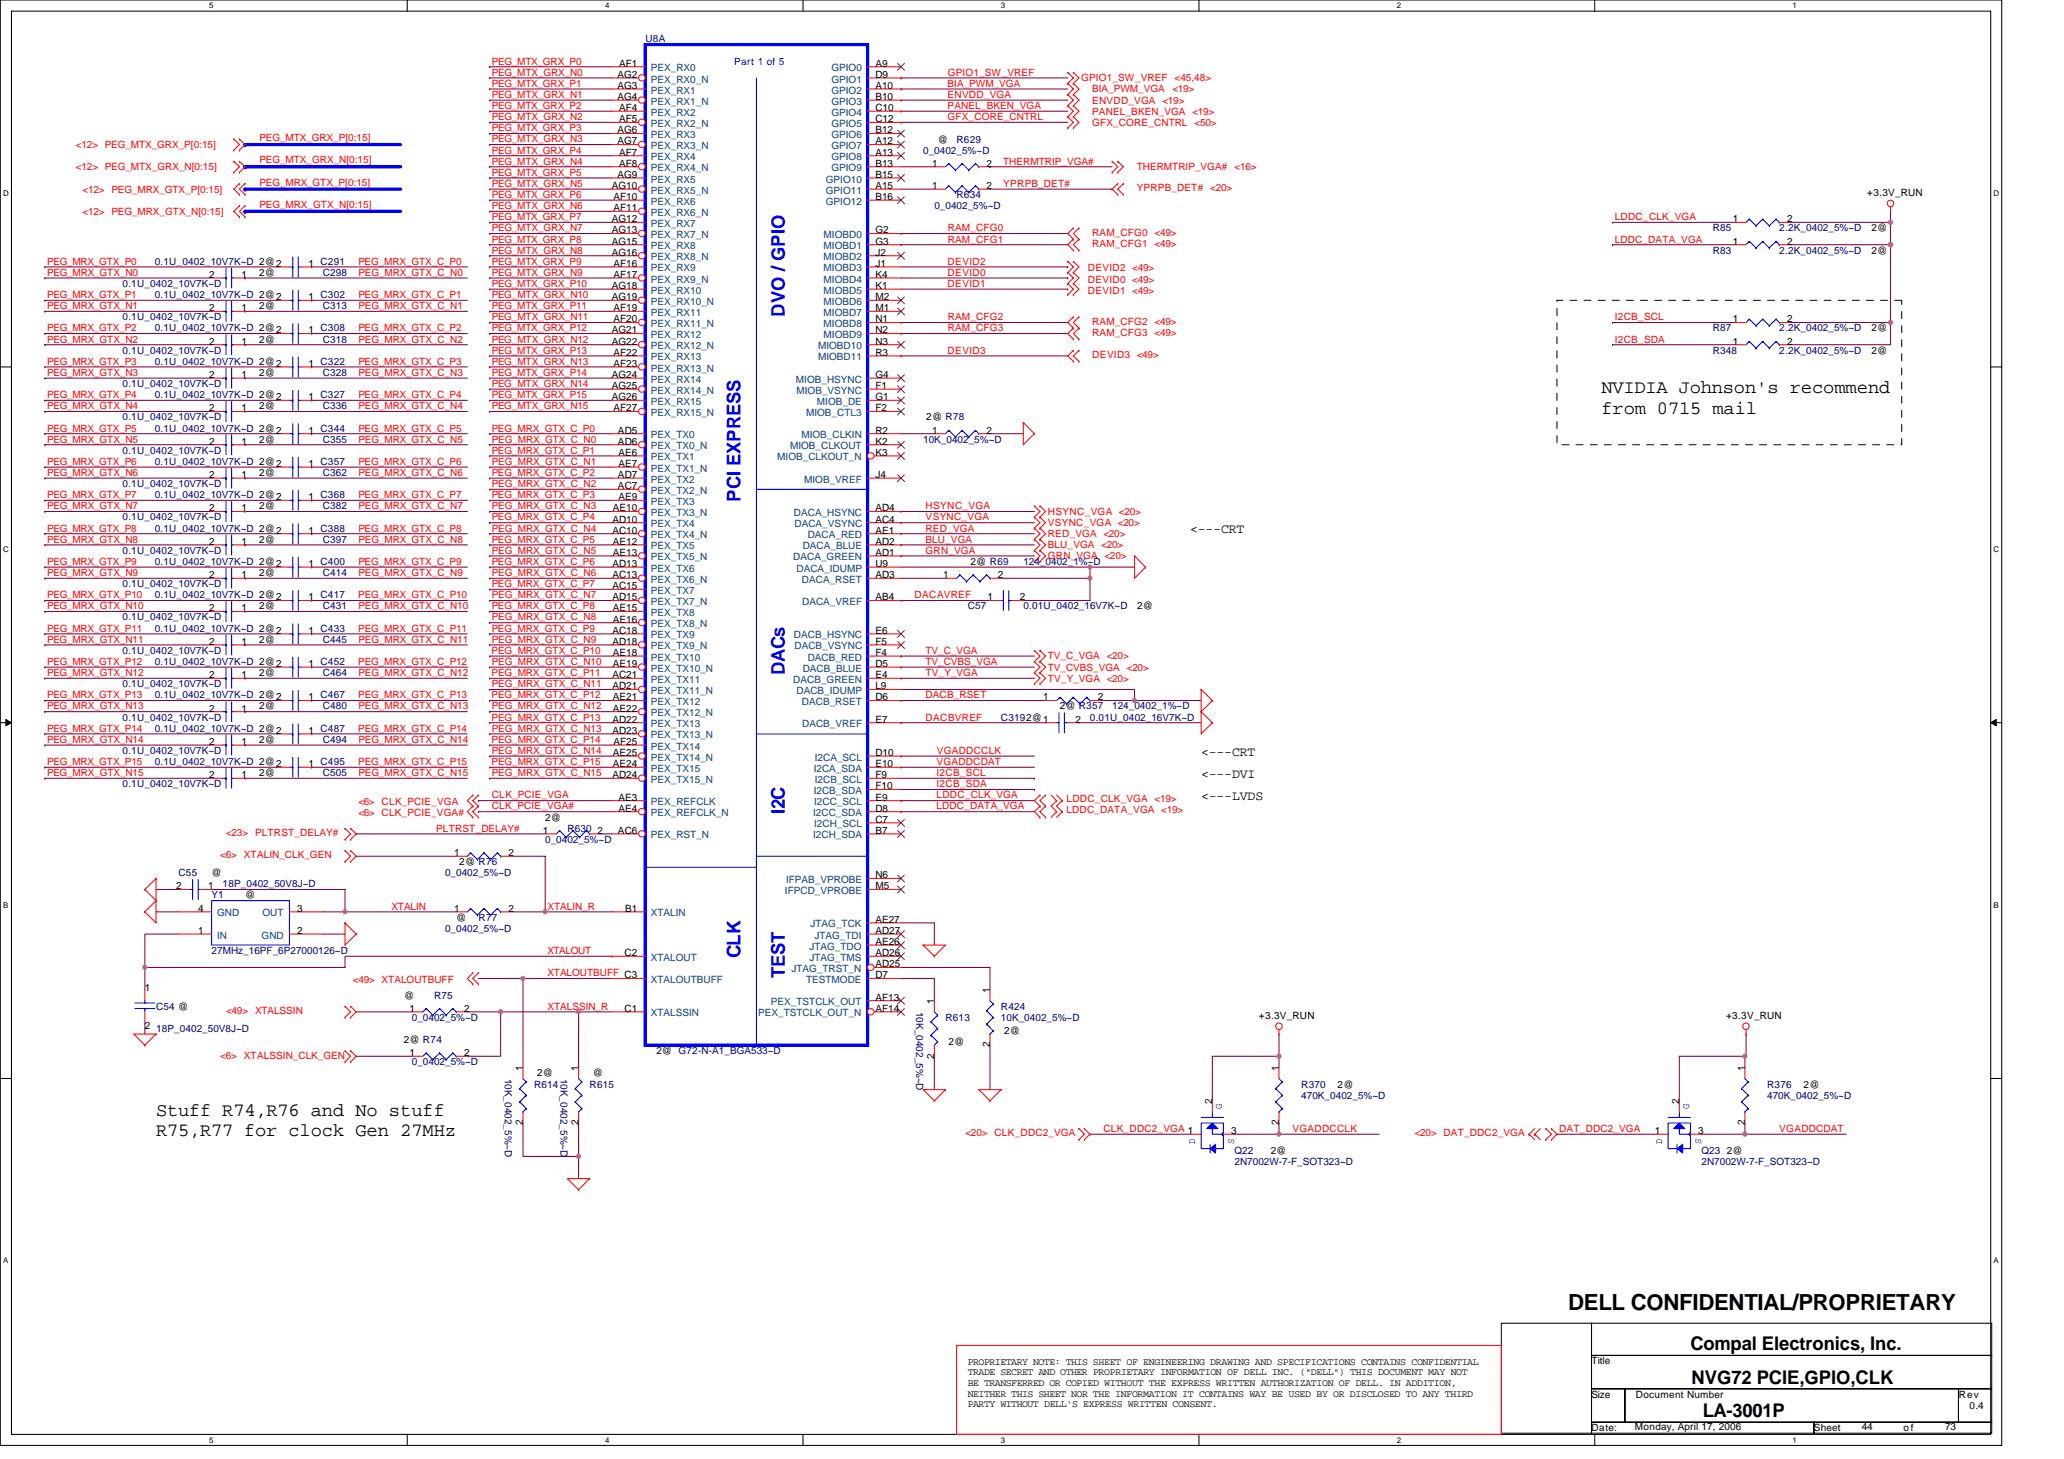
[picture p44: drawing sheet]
<svg xmlns="http://www.w3.org/2000/svg" width="297mm" height="210mm" viewBox="0 0 297 210" stroke-linecap="round" stroke-linejoin="round" font-family="sans-serif">
<defs><g id="words">
<text font-size="3.2" x="225.7" y="188.6">DELL CONFIDENTIAL/PROPRIETARY</text>
<g font-size="2.7" fill="#00f">
<text x="113" y="45.6" transform="rotate(-90 113 45.6)">DVO / GPIO</text>
<text x="106.5" y="72.2" transform="rotate(-90 106.5 72.2)">PCI EXPRESS</text>
<text x="113" y="97.1" transform="rotate(-90 113 97.1)">DACs</text>
<text x="113" y="117.1" transform="rotate(-90 113 117.1)">I2C</text>
<text x="106.5" y="137.9" transform="rotate(-90 106.5 137.9)">CLK</text>
<text x="113" y="140.8" transform="rotate(-90 113 140.8)">TEST</text>
</g>
<g font-size="2.7">
<text x="230.5" y="56.6">NVIDIA Johnson's recommend</text>
<text x="230.5" y="59.5">from 0715 mail</text>
<text x="22.5" y="160.6">Stuff R74,R76 and No stuff</text>
<text x="22.5" y="163.5">R75,R77 for clock Gen 27MHz</text>
<text x="243.3" y="194.2">Compal Electronics, Inc.</text>
<text x="243.4" y="199.2">NVG72 PCIE,GPIO,CLK</text>
<text x="245" y="204">LA-3001P</text>
</g>
<g font-size="1.9">
<text x="171.3" y="76.8">&lt;---CRT</text>
<text x="172.9" y="112">&lt;---DVI</text>
<text x="172.9" y="108.8">&lt;---CRT</text>
<text x="172.9" y="115.2">&lt;---LVDS</text>
</g>
<g font-size="1.4" fill="#f00">
<text x="70.8" y="10.9">PEG_MTX_GRX_N0</text>
<text x="70.8" y="9.3">PEG_MTX_GRX_P0</text>
<text x="136.4" y="10.9">GPIO1_SW_VREF</text>
<text x="155.6" y="11.7">GPIO1_SW_VREF &lt;45,48&gt;</text>
<text x="70.8" y="14.1">PEG_MTX_GRX_N1</text>
<text x="70.8" y="17.3">PEG_MTX_GRX_N2</text>
<text x="70.8" y="12.5">PEG_MTX_GRX_P1</text>
<text x="70.8" y="15.7">PEG_MTX_GRX_P2</text>
<text x="136.4" y="14.1">ENVDD_VGA</text>
<text x="136.4" y="15.7">PANEL_BKEN_VGA</text>
<text x="136.4" y="12.5">BIA_PWM_VGA</text>
<text x="136.4" y="17.3">GFX_CORE_CNTRL</text>
<text x="157.2" y="14.9">ENVDD_VGA &lt;19&gt;</text>
<text x="157.2" y="16.5">PANEL_BKEN_VGA &lt;19&gt;</text>
<text x="157.2" y="13.3">BIA_PWM_VGA</text>
<text x="168.7" y="13.3">&lt;19&gt;</text>
<text x="10.9" y="21.3">&lt;12&gt; PEG_MTX_GRX_P[0:15]</text>
<text x="37.3" y="23.5">PEG_MTX_GRX_N[0:15]</text>
<text x="37.3" y="20.3">PEG_MTX_GRX_P[0:15]</text>
<text x="70.8" y="23.7">PEG_MTX_GRX_N4</text>
<text x="70.8" y="20.5">PEG_MTX_GRX_N3</text>
<text x="70.8" y="18.9">PEG_MTX_GRX_P3</text>
<text x="70.8" y="22.1">PEG_MTX_GRX_P4</text>
<text x="144.4" y="23.7">THERMTRIP_VGA#</text>
<text x="157.2" y="18.1">GFX_CORE_CNTRL &lt;50&gt;</text>
<text x="10.9" y="24.5">&lt;12&gt; PEG_MTX_GRX_N[0:15]</text>
<text x="11.9" y="27.7">&lt;12&gt; PEG_MRX_GTX_P[0:15]</text>
<text x="37.3" y="26.7">PEG_MRX_GTX_P[0:15]</text>
<text x="37.3" y="29.9">PEG_MRX_GTX_N[0:15]</text>
<text x="70.8" y="26.9">PEG_MTX_GRX_N5</text>
<text x="70.8" y="25.3">PEG_MTX_GRX_P5</text>
<text x="70.8" y="28.5">PEG_MTX_GRX_P6</text>
<text x="144.4" y="26.9">YPRPB_DET#</text>
<text x="163.6" y="24.5">THERMTRIP_VGA#</text>
<text x="163.6" y="27.5">YPRPB_DET# &lt;20&gt;</text>
<text x="177.7" y="24.5">&lt;16&gt;</text>
<text x="11.9" y="30.9">&lt;12&gt; PEG_MRX_GTX_N[0:15]</text>
<text x="70.8" y="30.1">PEG_MTX_GRX_N6</text>
<text x="70.8" y="33.3">PEG_MTX_GRX_N7</text>
<text x="70.8" y="31.7">PEG_MTX_GRX_P7</text>
<text x="70.8" y="34.9">PEG_MTX_GRX_P8</text>
<text x="136.4" y="33.3">RAM_CFG0</text>
<text x="136.4" y="34.9">RAM_CFG1</text>
<text x="157.2" y="34">RAM_CFG0 &lt;49&gt;</text>
<text x="157.2" y="35.5">RAM_CFG1 &lt;49&gt;</text>
<text x="232.4" y="31.7">LDDC_CLK_VGA</text>
<text x="232.4" y="34.9">LDDC_DATA_VGA</text>
<text x="6.8" y="38.1">PEG_MRX_GTX_P0</text>
<text x="6.8" y="39.7">PEG_MRX_GTX_N0</text>
<text x="51.6" y="38.1">PEG_MRX_GTX_C_P0</text>
<text x="51.6" y="39.7">PEG_MRX_GTX_C_N0</text>
<text x="70.8" y="36.5">PEG_MTX_GRX_N8</text>
<text x="70.8" y="39.7">PEG_MTX_GRX_N9</text>
<text x="70.8" y="38.1">PEG_MTX_GRX_P9</text>
<text x="70.8" y="41.3">PEG_MTX_GRX_P10</text>
<text x="136.4" y="38.1">DEVID2</text>
<text x="136.4" y="39.7">DEVID0</text>
<text x="136.4" y="41.3">DEVID1</text>
<text x="156.5" y="40.7">DEVID0 &lt;49&gt;</text>
<text x="156.5" y="39.1">DEVID2 &lt;49&gt;</text>
<text x="6.8" y="44.5">PEG_MRX_GTX_N1</text>
<text x="6.8" y="42.9">PEG_MRX_GTX_P1</text>
<text x="6.8" y="47.7">PEG_MRX_GTX_P2</text>
<text x="51.6" y="42.9">PEG_MRX_GTX_C_P1</text>
<text x="51.6" y="44.5">PEG_MRX_GTX_C_N1</text>
<text x="51.6" y="47.7">PEG_MRX_GTX_C_P2</text>
<text x="70.8" y="42.9">PEG_MTX_GRX_N10</text>
<text x="70.8" y="46.1">PEG_MTX_GRX_N11</text>
<text x="70.8" y="44.5">PEG_MTX_GRX_P11</text>
<text x="70.8" y="47.7">PEG_MTX_GRX_P12</text>
<text x="136.4" y="46.1">RAM_CFG2</text>
<text x="136.4" y="47.7">RAM_CFG3</text>
<text x="156.5" y="42.3">DEVID1 &lt;49&gt;</text>
<text x="157.2" y="46.7">RAM_CFG2 &lt;49&gt;</text>
<text x="232.4" y="46.1">I2CB_SCL</text>
<text x="6.8" y="49.3">PEG_MRX_GTX_N2</text>
<text x="6.8" y="52.5">PEG_MRX_GTX_P3</text>
<text x="51.6" y="49.3">PEG_MRX_GTX_C_N2</text>
<text x="51.6" y="52.5">PEG_MRX_GTX_C_P3</text>
<text x="70.8" y="49.3">PEG_MTX_GRX_N12</text>
<text x="70.8" y="52.5">PEG_MTX_GRX_N13</text>
<text x="70.8" y="50.9">PEG_MTX_GRX_P13</text>
<text x="136.4" y="50.9">DEVID3</text>
<text x="157.2" y="48.3">RAM_CFG3 &lt;49&gt;</text>
<text x="157.2" y="51.5">DEVID3 &lt;49&gt;</text>
<text x="232.4" y="49.3">I2CB_SDA</text>
<text x="6.8" y="54.1">PEG_MRX_GTX_N3</text>
<text x="6.8" y="58.9">PEG_MRX_GTX_N4</text>
<text x="6.8" y="57.3">PEG_MRX_GTX_P4</text>
<text x="51.6" y="54.1">PEG_MRX_GTX_C_N3</text>
<text x="51.6" y="57.3">PEG_MRX_GTX_C_P4</text>
<text x="51.6" y="58.9">PEG_MRX_GTX_C_N4</text>
<text x="70.8" y="55.7">PEG_MTX_GRX_N14</text>
<text x="70.8" y="54.1">PEG_MTX_GRX_P14</text>
<text x="70.8" y="57.3">PEG_MTX_GRX_P15</text>
<text x="70.8" y="58.9">PEG_MTX_GRX_N15</text>
<text x="6.8" y="63.7">PEG_MRX_GTX_N5</text>
<text x="6.8" y="62.1">PEG_MRX_GTX_P5</text>
<text x="51.6" y="62.1">PEG_MRX_GTX_C_P5</text>
<text x="51.6" y="63.7">PEG_MRX_GTX_C_N5</text>
<text x="70.8" y="63.7">PEG_MRX_GTX_C_N0</text>
<text x="70.8" y="62.1">PEG_MRX_GTX_C_P0</text>
<text x="70.8" y="65.3">PEG_MRX_GTX_C_P1</text>
<text x="6.8" y="68.5">PEG_MRX_GTX_N6</text>
<text x="6.8" y="66.9">PEG_MRX_GTX_P6</text>
<text x="6.8" y="71.7">PEG_MRX_GTX_P7</text>
<text x="51.6" y="66.9">PEG_MRX_GTX_C_P6</text>
<text x="51.6" y="68.5">PEG_MRX_GTX_C_N6</text>
<text x="51.6" y="71.7">PEG_MRX_GTX_C_P7</text>
<text x="70.8" y="66.9">PEG_MRX_GTX_C_N1</text>
<text x="70.8" y="71.7">PEG_MRX_GTX_C_P3</text>
<text x="70.8" y="70.1">PEG_MRX_GTX_C_N2</text>
<text x="70.8" y="68.5">PEG_MRX_GTX_C_P2</text>
<text x="6.8" y="73.3">PEG_MRX_GTX_N7</text>
<text x="6.8" y="76.5">PEG_MRX_GTX_P8</text>
<text x="51.6" y="73.3">PEG_MRX_GTX_C_N7</text>
<text x="51.6" y="76.5">PEG_MRX_GTX_C_P8</text>
<text x="70.8" y="73.3">PEG_MRX_GTX_C_N3</text>
<text x="70.8" y="76.5">PEG_MRX_GTX_C_N4</text>
<text x="70.8" y="74.9">PEG_MRX_GTX_C_P4</text>
<text x="133.2" y="74.9">VSYNC_VGA</text>
<text x="133.2" y="73.3">HSYNC_VGA</text>
<text x="133.2" y="76.5">RED_VGA</text>
<text x="150.8" y="74.1">HSYNC_VGA &lt;20&gt;</text>
<text x="150.8" y="75.7">VSYNC_VGA &lt;20&gt;</text>
<text x="150.8" y="77.3">RED_VGA &lt;20&gt;</text>
<text x="6.8" y="78.1">PEG_MRX_GTX_N8</text>
<text x="6.8" y="82.9">PEG_MRX_GTX_N9</text>
<text x="6.8" y="81.3">PEG_MRX_GTX_P9</text>
<text x="51.6" y="78.1">PEG_MRX_GTX_C_N8</text>
<text x="51.6" y="81.3">PEG_MRX_GTX_C_P9</text>
<text x="51.6" y="82.9">PEG_MRX_GTX_C_N9</text>
<text x="70.8" y="79.7">PEG_MRX_GTX_C_N5</text>
<text x="70.8" y="78.1">PEG_MRX_GTX_C_P5</text>
<text x="70.8" y="82.9">PEG_MRX_GTX_C_N6</text>
<text x="70.8" y="81.3">PEG_MRX_GTX_C_P6</text>
<text x="133.2" y="78.1">BLU_VGA</text>
<text x="133.2" y="79.7">GRN_VGA</text>
<text x="150.8" y="78.9">BLU_VGA &lt;20&gt;</text>
<text x="150.8" y="80.5">GRN_VGA &lt;20&gt;</text>
<text x="6.8" y="87.7">PEG_MRX_GTX_N10</text>
<text x="6.8" y="86.1">PEG_MRX_GTX_P10</text>
<text x="51.6" y="86.1">PEG_MRX_GTX_C_P10</text>
<text x="51.6" y="87.7">PEG_MRX_GTX_C_N10</text>
<text x="70.8" y="86.1">PEG_MRX_GTX_C_N7</text>
<text x="70.8" y="84.5">PEG_MRX_GTX_C_P7</text>
<text x="70.8" y="89.3">PEG_MRX_GTX_C_N8</text>
<text x="70.8" y="87.7">PEG_MRX_GTX_C_P8</text>
<text x="131.6" y="86.1">DACAVREF</text>
<text x="6.8" y="92.5">PEG_MRX_GTX_N11</text>
<text x="6.8" y="90.9">PEG_MRX_GTX_P11</text>
<text x="6.8" y="95.7">PEG_MRX_GTX_P12</text>
<text x="51.6" y="90.9">PEG_MRX_GTX_C_P11</text>
<text x="51.6" y="95.7">PEG_MRX_GTX_C_P12</text>
<text x="51.6" y="92.5">PEG_MRX_GTX_C_N11</text>
<text x="70.8" y="94.1">PEG_MRX_GTX_C_P10</text>
<text x="70.8" y="92.5">PEG_MRX_GTX_C_N9</text>
<text x="70.8" y="90.9">PEG_MRX_GTX_C_P9</text>
<text x="70.8" y="95.7">PEG_MRX_GTX_C_N10</text>
<text x="133.2" y="95.7">TV_CVBS_VGA</text>
<text x="133.2" y="94.1">TV_C_VGA</text>
<text x="150.8" y="94.9">TV_C_VGA &lt;20&gt;</text>
<text x="6.8" y="97.3">PEG_MRX_GTX_N12</text>
<text x="6.8" y="100.5">PEG_MRX_GTX_P13</text>
<text x="51.6" y="100.5">PEG_MRX_GTX_C_P13</text>
<text x="51.6" y="97.3">PEG_MRX_GTX_C_N12</text>
<text x="70.8" y="97.3">PEG_MRX_GTX_C_P11</text>
<text x="70.8" y="100.5">PEG_MRX_GTX_C_P12</text>
<text x="70.8" y="98.9">PEG_MRX_GTX_C_N11</text>
<text x="133.2" y="97.3">TV_Y_VGA</text>
<text x="133.2" y="100.5">DACB_RSET</text>
<text x="150.8" y="96.5">TV_CVBS_VGA &lt;20&gt;</text>
<text x="150.8" y="98.1">TV_Y_VGA &lt;20&gt;</text>
<text x="6.8" y="102.1">PEG_MRX_GTX_N13</text>
<text x="6.8" y="106.9">PEG_MRX_GTX_N14</text>
<text x="6.8" y="105.3">PEG_MRX_GTX_P14</text>
<text x="51.6" y="105.3">PEG_MRX_GTX_C_P14</text>
<text x="51.6" y="102.1">PEG_MRX_GTX_C_N13</text>
<text x="51.6" y="106.9">PEG_MRX_GTX_C_N14</text>
<text x="70.8" y="103.7">PEG_MRX_GTX_C_P13</text>
<text x="70.8" y="106.9">PEG_MRX_GTX_C_P14</text>
<text x="70.8" y="105.3">PEG_MRX_GTX_C_N13</text>
<text x="70.8" y="102.1">PEG_MRX_GTX_C_N12</text>
<text x="133.2" y="103.7">DACBVREF</text>
<text x="6.8" y="111.7">PEG_MRX_GTX_N15</text>
<text x="6.8" y="110.1">PEG_MRX_GTX_P15</text>
<text x="51.6" y="110.1">PEG_MRX_GTX_C_P15</text>
<text x="51.6" y="111.7">PEG_MRX_GTX_C_N15</text>
<text x="70.8" y="110.1">PEG_MRX_GTX_C_P15</text>
<text x="70.8" y="111.7">PEG_MRX_GTX_C_N15</text>
<text x="70.8" y="108.5">PEG_MRX_GTX_C_N14</text>
<text x="134.8" y="110.1">VGADDCDAT</text>
<text x="134.8" y="111.7">I2CB_SCL</text>
<text x="134.8" y="113.3">I2CB_SDA</text>
<text x="134.8" y="108.5">VGADDCCLK</text>
<text x="51.6" y="117.5">&lt;6&gt; CLK_PCIE_VGA#</text>
<text x="51.6" y="115.9">&lt;6&gt; CLK_PCIE_VGA</text>
<text x="62.8" y="119.7">PLTRST_DELAY#</text>
<text x="70.8" y="114.9">CLK_PCIE_VGA</text>
<text x="70.8" y="116.5">CLK_PCIE_VGA#</text>
<text x="134.8" y="114.9">LDDC_CLK_VGA</text>
<text x="134.8" y="116.5">LDDC_DATA_VGA</text>
<text x="153.5" y="115.4">LDDC_CLK_VGA &lt;19&gt;</text>
<text x="153.5" y="117">LDDC_DATA_VGA &lt;19&gt;</text>
<text x="31.7" y="123.5">&lt;6&gt; XTALIN_CLK_GEN</text>
<text x="32.5" y="120.4">&lt;23&gt; PLTRST_DELAY#</text>
<text x="56.3" y="130.9">XTALIN</text>
<text x="78.8" y="130.9">XTALIN_R</text>
<text x="78.8" y="137.3">XTALOUT</text>
<text x="50.8" y="141.5">&lt;49&gt; XTALOUTBUFF</text>
<text x="78.8" y="140.5">XTALOUTBUFF C3</text>
<text x="32.5" y="146">&lt;49&gt; XTALSSIN</text>
<text x="78.8" y="145.3">XTALSSIN_R</text>
<text x="31.7" y="152.4">&lt;6&gt; XTALSSIN_CLK_GEN</text>
<text x="138.9" y="163.6">&lt;20&gt; CLK_DDC2_VGA</text>
<text x="158.8" y="162.9">CLK_DDC2_VGA 1</text>
<text x="186" y="162.9">VGADDCCLK</text>
<text x="203.6" y="163.6">&lt;20&gt; DAT_DDC2_VGA</text>
<text x="224.4" y="162.9">DAT_DDC2_VGA</text>
<text x="256.1" y="162.9">VGADDCDAT</text>
</g>
<g font-size="1.4">
<text x="88.9" y="11.2">AG2</text>
<text x="89.1" y="9.6">AF1</text>
<text x="126" y="9.6">A9</text>
<text x="126" y="11.2">D9</text>
<text x="88.9" y="12.8">AG3</text>
<text x="88.9" y="14.4">AG4</text>
<text x="89.1" y="16">AF4</text>
<text x="89.1" y="17.6">AF5</text>
<text x="126" y="12.8">A10</text>
<text x="126" y="14.4">B10</text>
<text x="126" y="16">C10</text>
<text x="126" y="17.6">C12</text>
<text x="88.9" y="19.2">AG6</text>
<text x="88.9" y="20.8">AG7</text>
<text x="89.1" y="22.4">AF7</text>
<text x="89.1" y="24">AF8</text>
<text x="126" y="19.2">B12</text>
<text x="126" y="20.8">A12</text>
<text x="126" y="22.4">A13</text>
<text x="126" y="24">B13</text>
<text x="134.1" y="24">1</text>
<text x="135" y="20.5">@</text>
<text x="142" y="24">2</text>
<text x="88" y="27.2">AG10</text>
<text x="88.3" y="28.8">AF10</text>
<text x="88.9" y="25.6">AG9</text>
<text x="126" y="25.6">B15</text>
<text x="126" y="27.2">A15</text>
<text x="126" y="28.8">B16</text>
<text x="134.1" y="27.2">1</text>
<text x="142" y="27.2">2</text>
<text x="268.7" y="28.2">+3.3V_RUN</text>
<text x="88" y="32">AG12</text>
<text x="88" y="33.6">AG13</text>
<text x="88" y="35.2">AG15</text>
<text x="88.3" y="30.4">AF11</text>
<text x="126" y="33.6">G2</text>
<text x="126" y="35.2">G3</text>
<text x="249.4" y="35.2">1</text>
<text x="249.4" y="32">1</text>
<text x="257.2" y="35.2">2</text>
<text x="257.2" y="32">2</text>
<text x="269.3" y="33.3">2@</text>
<text x="30.1" y="40">2</text>
<text x="34.8" y="40">1</text>
<text x="37.3" y="39.7">2@</text>
<text x="44.4" y="38.4">1 C291</text>
<text x="88" y="36.8">AG16</text>
<text x="88" y="41.6">AG18</text>
<text x="88.3" y="38.4">AF16</text>
<text x="88.3" y="40">AF17</text>
<text x="126" y="36.8">J2</text>
<text x="126" y="38.4">J1</text>
<text x="126" y="40">K4</text>
<text x="126" y="41.6">K1</text>
<text x="269.3" y="36.5">2@</text>
<text x="30.1" y="44.8">2</text>
<text x="34.8" y="44.8">1</text>
<text x="37.3" y="44.5">2@</text>
<text x="44.4" y="48">1 C308</text>
<text x="44.4" y="43.2">1 C302</text>
<text x="88" y="43.2">AG19</text>
<text x="88" y="48">AG21</text>
<text x="88.3" y="44.8">AF19</text>
<text x="88.3" y="46.4">AF20</text>
<text x="126" y="43.2">M2</text>
<text x="126" y="44.8">M1</text>
<text x="126" y="46.4">N1</text>
<text x="126" y="48">N2</text>
<text x="249.4" y="46.4">1</text>
<text x="257.2" y="46.4">2</text>
<text x="269.3" y="47.7">2@</text>
<text x="30.1" y="49.6">2</text>
<text x="34.8" y="49.6">1</text>
<text x="37.3" y="49.3">2@</text>
<text x="44.4" y="52.8">1 C322</text>
<text x="88" y="49.6">AG22</text>
<text x="88.3" y="51.2">AF22</text>
<text x="88.3" y="52.8">AF23</text>
<text x="126" y="49.6">N3</text>
<text x="126" y="51.2">R3</text>
<text x="249.4" y="49.6">1</text>
<text x="257.2" y="49.6">2</text>
<text x="269.3" y="50.9">2@</text>
<text x="30.1" y="54.4">2</text>
<text x="30.1" y="59.2">2</text>
<text x="34.8" y="54.4">1</text>
<text x="34.8" y="59.2">1</text>
<text x="37.3" y="54.1">2@</text>
<text x="37.3" y="58.9">2@</text>
<text x="44.4" y="57.6">1 C327</text>
<text x="88" y="54.4">AG24</text>
<text x="88" y="56">AG25</text>
<text x="88" y="57.6">AG26</text>
<text x="88.3" y="59.2">AF27</text>
<text x="126" y="54.4">G4</text>
<text x="126" y="57.6">G1</text>
<text x="126" y="56">F1</text>
<text x="126" y="59.2">F2</text>
<text x="30.1" y="64">2</text>
<text x="34.8" y="64">1</text>
<text x="37.3" y="63.7">2@</text>
<text x="44.4" y="62.4">1 C344</text>
<text x="88.9" y="62.4">AD5</text>
<text x="88.9" y="64">AD6</text>
<text x="89" y="65.6">AE6</text>
<text x="126" y="62.4">R2</text>
<text x="126" y="64">K2</text>
<text x="126" y="65.6">K3</text>
<text x="133.3" y="60.5">2@ R78</text>
<text x="134.1" y="62.4">1</text>
<text x="142" y="62.4">2</text>
<text x="30.1" y="68.8">2</text>
<text x="34.8" y="68.8">1</text>
<text x="37.3" y="68.5">2@</text>
<text x="44.4" y="67.2">1 C357</text>
<text x="44.4" y="72">1 C368</text>
<text x="88.9" y="68.8">AD7</text>
<text x="88.9" y="70.4">AC7</text>
<text x="89" y="67.2">AE7</text>
<text x="89" y="72">AE9</text>
<text x="126" y="68.8">J4</text>
<text x="30.1" y="73.6">2</text>
<text x="34.8" y="73.6">1</text>
<text x="37.3" y="73.3">2@</text>
<text x="44.4" y="76.8">1 C388</text>
<text x="88.1" y="75.2">AD10</text>
<text x="88.1" y="76.8">AC10</text>
<text x="88.2" y="73.6">AE10</text>
<text x="126" y="73.6">AD4</text>
<text x="126" y="76.8">AE1</text>
<text x="126" y="75.2">AC4</text>
<text x="30.1" y="78.4">2</text>
<text x="30.1" y="83.2">2</text>
<text x="34.8" y="78.4">1</text>
<text x="34.8" y="83.2">1</text>
<text x="37.3" y="78.1">2@</text>
<text x="37.3" y="82.9">2@</text>
<text x="44.4" y="81.6">1 C400</text>
<text x="88.1" y="81.6">AD13</text>
<text x="88.1" y="83.2">AC13</text>
<text x="88.2" y="78.4">AE12</text>
<text x="88.2" y="80">AE13</text>
<text x="126" y="78.4">AD2</text>
<text x="126" y="80">AD1</text>
<text x="126" y="81.6">U9</text>
<text x="126" y="83.2">AD3</text>
<text x="135.7" y="83.2">1</text>
<text x="139.7" y="81.3">2@ R69</text>
<text x="143.6" y="83.2">2</text>
<text x="30.1" y="88">2</text>
<text x="34.8" y="88">1</text>
<text x="37.3" y="87.7">2@</text>
<text x="44.4" y="86.4">1 C417</text>
<text x="88.1" y="84.8">AC15</text>
<text x="88.1" y="86.4">AD15</text>
<text x="88.2" y="88">AE15</text>
<text x="88.2" y="89.6">AE16</text>
<text x="126" y="86.4">AB4</text>
<text x="142.1" y="86.4">1</text>
<text x="146.8" y="86.4">2</text>
<text x="163.7" y="87.7">2@</text>
<text x="30.1" y="92.8">2</text>
<text x="34.8" y="92.8">1</text>
<text x="37.3" y="92.5">2@</text>
<text x="44.4" y="91.2">1 C433</text>
<text x="44.4" y="96">1 C452</text>
<text x="88.1" y="91.2">AC18</text>
<text x="88.1" y="92.8">AD18</text>
<text x="88.2" y="94.4">AE18</text>
<text x="88.2" y="96">AE19</text>
<text x="126" y="91.2">E6</text>
<text x="126" y="94.4">F4</text>
<text x="126" y="96">D5</text>
<text x="126" y="92.8">F5</text>
<text x="30.1" y="97.6">2</text>
<text x="34.8" y="97.6">1</text>
<text x="37.3" y="97.3">2@</text>
<text x="44.4" y="100.8">1 C467</text>
<text x="88.1" y="97.6">AC21</text>
<text x="88.1" y="99.2">AD21</text>
<text x="88.2" y="100.8">AE21</text>
<text x="126" y="97.6">E4</text>
<text x="126" y="99.2">L9</text>
<text x="126" y="100.8">D6</text>
<text x="150.1" y="100.8">1</text>
<text x="158" y="100.8">2</text>
<text x="30.1" y="107.2">2</text>
<text x="30.1" y="102.4">2</text>
<text x="34.8" y="107.2">1</text>
<text x="34.8" y="102.4">1</text>
<text x="37.3" y="106.9">2@</text>
<text x="37.3" y="102.1">2@</text>
<text x="44.4" y="105.6">1 C487</text>
<text x="88.1" y="104">AD22</text>
<text x="88.1" y="105.6">AD23</text>
<text x="88.2" y="102.4">AE22</text>
<text x="88.3" y="107.2">AF25</text>
<text x="126" y="104">E7</text>
<text x="152.5" y="102.1">2@ R357</text>
<text x="154.8" y="104">2</text>
<text x="30.1" y="112">2</text>
<text x="34.8" y="112">1</text>
<text x="37.3" y="111.7">2@</text>
<text x="44.4" y="110.4">1 C495</text>
<text x="88.1" y="112">AD24</text>
<text x="88.2" y="108.8">AE25</text>
<text x="88.2" y="110.4">AE24</text>
<text x="126" y="110.4">E10</text>
<text x="126" y="113.6">F10</text>
<text x="126" y="108.8">D10</text>
<text x="126" y="112">F9</text>
<text x="78.1" y="120">1</text>
<text x="78.5" y="118.1">2@</text>
<text x="86" y="120">2</text>
<text x="88.9" y="120">AC6</text>
<text x="89" y="115.2">AE3</text>
<text x="89" y="116.8">AE4</text>
<text x="126" y="115.2">E9</text>
<text x="126" y="116.8">D8</text>
<text x="126" y="118.4">C7</text>
<text x="126" y="120">B7</text>
<text x="65.3" y="123.2">1</text>
<text x="66.1" y="124.5">2@ R76</text>
<text x="73.2" y="123.2">2</text>
<text x="25.3" y="128">2</text>
<text x="28.5" y="131.2">4</text>
<text x="30" y="128">1</text>
<text x="30.5" y="126.1">@</text>
<text x="35.3" y="129.3">@</text>
<text x="42.8" y="131.2">3</text>
<text x="65.3" y="131.2">1</text>
<text x="73.2" y="131.2">2</text>
<text x="90" y="131.2">B1</text>
<text x="126" y="128">M5</text>
<text x="126" y="126.4">N6</text>
<text x="28.5" y="134.4">1</text>
<text x="42.8" y="134.4">2</text>
<text x="65.7" y="132.5">@</text>
<text x="89.9" y="137.6">C2</text>
<text x="126" y="136">AE26</text>
<text x="126" y="137.6">AD26</text>
<text x="126" y="132.8">AE27</text>
<text x="126" y="134.4">AD27</text>
<text x="20.9" y="142.6">1</text>
<text x="58.1" y="143.7">@</text>
<text x="126" y="139.2">AD25</text>
<text x="126" y="140.8">D7</text>
<text x="126" y="144">AF13</text>
<text x="142.4" y="142.9" transform="rotate(-90 142.4 142.9)">1</text>
<text x="20.9" y="148">2</text>
<text x="58.9" y="145.6">1</text>
<text x="66.8" y="145.6">2</text>
<text x="89.9" y="145.6">C1</text>
<text x="126" y="145.6">AF14</text>
<text x="134.4" y="144.5" transform="rotate(-90 134.4 144.5)">1</text>
<text x="144.5" y="148.8">2@</text>
<text x="181.2" y="146.6">+3.3V_RUN</text>
<text x="248.4" y="146.6">+3.3V_RUN</text>
<text x="58.1" y="150.1">2@ R74</text>
<text x="58.9" y="152">1</text>
<text x="66.8" y="152">2</text>
<text x="75.2" y="154.1" transform="rotate(-90 75.2 154.1)">1</text>
<text x="77.3" y="154.9">2@</text>
<text x="83.2" y="154.1" transform="rotate(-90 83.2 154.1)">1</text>
<text x="85.3" y="154.9">@</text>
<text x="94.5" y="151.7">2@ G72-N-A1_BGA533~D</text>
<text x="134.4" y="152.4" transform="rotate(-90 134.4 152.4)">2</text>
<text x="136.5" y="150.4">2@</text>
<text x="142.4" y="150.7" transform="rotate(-90 142.4 150.7)">2</text>
<text x="184" y="154.1" transform="rotate(-90 184 154.1)">1</text>
<text x="251.1" y="154.1" transform="rotate(-90 251.1 154.1)">1</text>
<text x="75.2" y="161.9" transform="rotate(-90 75.2 161.9)">2</text>
<text x="83.2" y="161.9" transform="rotate(-90 83.2 161.9)">2</text>
<text x="174.5" y="158.9" transform="rotate(-90 174.5 158.9)">2</text>
<text x="184" y="161.9" transform="rotate(-90 184 161.9)">2</text>
<text x="192.5" y="156.5">2@</text>
<text x="241.7" y="158.9" transform="rotate(-90 241.7 158.9)">2</text>
<text x="251.1" y="161.9" transform="rotate(-90 251.1 161.9)">2</text>
<text x="259.6" y="156.5">2@</text>
<text x="177.2" y="163.2">3</text>
<text x="182.9" y="166.1">2@</text>
<text x="238.1" y="163.2">1</text>
<text x="244.4" y="163.2">3</text>
<text x="248.5" y="166.1">2@</text>
<text x="139.3" y="196.4">PROPRIETARY NOTE: THIS SHEET OF ENGINEERING DRAWING AND SPECIFICATIONS CONTAINS CONFIDENTIAL</text>
<text x="139.3" y="197.9">TRADE SECRET AND OTHER PROPRIETARY INFORMATION OF DELL INC. (&quot;DELL&quot;) THIS DOCUMENT MAY NOT</text>
<text x="229" y="196.4">Title</text>
<text x="139.3" y="199.5">BE TRANSFERRED OR COPIED WITHOUT THE EXPRESS WRITTEN AUTHORIZATION OF DELL. IN ADDITION,</text>
<text x="139.3" y="201">NEITHER THIS SHEET NOR THE INFORMATION IT CONTAINS WAY BE USED BY OR DISCLOSED TO ANY THIRD</text>
<text x="139.3" y="202.6">PARTY WITHOUT DELL'S EXPRESS WRITTEN CONSENT.</text>
<text x="229" y="201.2">Size</text>
<text x="235.4" y="201.2">Document Number</text>
<text x="281.9" y="201.2">Rev</text>
<text x="283.4" y="202.8">0.4</text>
<text x="229" y="206">Date:</text>
<text x="235.3" y="205.8">Monday, April 17, 2006</text>
<text x="261" y="206">Sheet</text>
<text x="267.9" y="205.8">44</text>
<text x="274" y="206">of</text>
<text x="279.9" y="205.8">73</text>
</g>
<g font-size="1.4" fill="#000080">
<text x="92.9" y="6.1">U8A</text>
<text x="132.9" y="22.1">0_0402_5%~D</text>
<text x="137.7" y="20.5">R629</text>
<text x="137.7" y="28.5">R634</text>
<text x="134.5" y="30.1">0_0402_5%~D</text>
<text x="246.5" y="33.3">R85</text>
<text x="256.1" y="33.3">2.2K_0402_5%~D</text>
<text x="17.6" y="41.3">0.1U_0402_10V7K~D</text>
<text x="22.3" y="38.1">0.1U_0402_10V7K~D 2@2</text>
<text x="46.5" y="39.7">C298</text>
<text x="246.5" y="36.5">R83</text>
<text x="256.1" y="36.5">2.2K_0402_5%~D</text>
<text x="17.6" y="46.1">0.1U_0402_10V7K~D</text>
<text x="22.3" y="47.7">0.1U_0402_10V7K~D 2@2</text>
<text x="22.3" y="42.9">0.1U_0402_10V7K~D 2@2</text>
<text x="46.5" y="44.5">C313</text>
<text x="246.5" y="47.7">R87</text>
<text x="256.1" y="47.7">2.2K_0402_5%~D</text>
<text x="17.6" y="50.9">0.1U_0402_10V7K~D</text>
<text x="22.3" y="52.5">0.1U_0402_10V7K~D 2@2</text>
<text x="46.5" y="49.3">C318</text>
<text x="246.5" y="50.9">R348</text>
<text x="256.1" y="50.9">2.2K_0402_5%~D</text>
<text x="17.6" y="55.7">0.1U_0402_10V7K~D</text>
<text x="22.3" y="57.3">0.1U_0402_10V7K~D 2@2</text>
<text x="46.5" y="54.1">C328</text>
<text x="46.5" y="58.9">C336</text>
<text x="17.6" y="60.5">0.1U_0402_10V7K~D</text>
<text x="17.6" y="65.3">0.1U_0402_10V7K~D</text>
<text x="22.3" y="62.1">0.1U_0402_10V7K~D 2@2</text>
<text x="46.5" y="63.7">C355</text>
<text x="132.9" y="63.7">10K_0402_5%~D</text>
<text x="17.6" y="70.1">0.1U_0402_10V7K~D</text>
<text x="22.3" y="66.9">0.1U_0402_10V7K~D 2@2</text>
<text x="22.3" y="71.7">0.1U_0402_10V7K~D 2@2</text>
<text x="46.5" y="68.5">C362</text>
<text x="17.6" y="74.9">0.1U_0402_10V7K~D</text>
<text x="22.3" y="76.5">0.1U_0402_10V7K~D 2@2</text>
<text x="46.5" y="73.3">C382</text>
<text x="17.6" y="79.7">0.1U_0402_10V7K~D</text>
<text x="22.3" y="81.3">0.1U_0402_10V7K~D 2@2</text>
<text x="46.5" y="78.1">C397</text>
<text x="46.5" y="82.9">C414</text>
<text x="147.3" y="81.3">124_0402_1%~D</text>
<text x="17.6" y="89.3">0.1U_0402_10V7K~D</text>
<text x="17.6" y="84.5">0.1U_0402_10V7K~D</text>
<text x="22.3" y="86.1">0.1U_0402_10V7K~D 2@2</text>
<text x="46.5" y="87.7">C431</text>
<text x="139.3" y="87.7">C57</text>
<text x="147.3" y="87.7">0.01U_0402_16V7K~D</text>
<text x="17.6" y="94.1">0.1U_0402_10V7K~D</text>
<text x="22.3" y="90.9">0.1U_0402_10V7K~D 2@2</text>
<text x="22.3" y="95.7">0.1U_0402_10V7K~D 2@2</text>
<text x="46.5" y="92.5">C445</text>
<text x="17.6" y="98.9">0.1U_0402_10V7K~D</text>
<text x="22.3" y="100.5">0.1U_0402_10V7K~D 2@2</text>
<text x="46.5" y="97.3">C464</text>
<text x="17.6" y="103.7">0.1U_0402_10V7K~D</text>
<text x="22.3" y="105.3">0.1U_0402_10V7K~D 2@2</text>
<text x="46.5" y="106.9">C494</text>
<text x="46.5" y="102.1">C480</text>
<text x="144.1" y="103.7">C3192@1</text>
<text x="156.9" y="103.7">0.01U_0402_16V7K~D</text>
<text x="160.1" y="102.1">124_0402_1%~D</text>
<text x="17.6" y="113.3">0.1U_0402_10V7K~D</text>
<text x="17.6" y="108.5">0.1U_0402_10V7K~D</text>
<text x="22.3" y="110.1">0.1U_0402_10V7K~D 2@2</text>
<text x="46.5" y="111.7">C505</text>
<text x="81.7" y="119.7">R630</text>
<text x="78.5" y="121.3">0_0402_5%~D</text>
<text x="25.7" y="126.1">C55</text>
<text x="30.5" y="129.3">Y1</text>
<text x="32" y="127.7">18P_0402_50V8J~D</text>
<text x="64" y="126.1">0_0402_5%~D</text>
<text x="30.5" y="137.3">27MHz_16PF_6P27000126~D</text>
<text x="64" y="134.1">0_0402_5%~D</text>
<text x="68.9" y="132.5">R77</text>
<text x="62.5" y="143.7">R75</text>
<text x="22.5" y="145.3">C54 @</text>
<text x="22.5" y="148.5">18P_0402_50V8J~D</text>
<text x="59.3" y="146.9">0_0402_5%~D</text>
<text x="131.8" y="145.6" transform="rotate(90 131.8 145.6)">10K_0402_5%~D</text>
<text x="136.1" y="146.9">R613</text>
<text x="144.1" y="145.3">R424</text>
<text x="144.1" y="146.9">10K_0402_5%~D</text>
<text x="59.3" y="153.3">0_0402_5%~D</text>
<text x="72.6" y="155.2" transform="rotate(90 72.6 155.2)">10K_0402_5%~D</text>
<text x="80.6" y="155.2" transform="rotate(90 80.6 155.2)">10K_0402_5%~D</text>
<text x="76.9" y="156.5">R614</text>
<text x="84.9" y="156.5">R615</text>
<text x="187.3" y="156.5">R370</text>
<text x="187.3" y="158.1">470K_0402_5%~D</text>
<text x="254.3" y="156.5">R376</text>
<text x="254.3" y="158.1">470K_0402_5%~D</text>
<text x="177.7" y="166.1">Q22</text>
<text x="177.7" y="167.7">2N7002W-7-F_SOT323~D</text>
<text x="244.9" y="166.1">Q23</text>
<text x="244.9" y="167.7">2N7002W-7-F_SOT323~D</text>
</g>
<g font-size="1.4" fill="#004080">
<text x="93.7" y="10.3">PEX_RX0</text>
<text x="93.7" y="11.9">PEX_RX0_N</text>
<text x="119.7" y="10.3">GPIO0</text>
<text x="119.7" y="11.9">GPIO1</text>
<text x="93.7" y="13.5">PEX_RX1</text>
<text x="93.7" y="15.1">PEX_RX1_N</text>
<text x="93.7" y="16.7">PEX_RX2</text>
<text x="119.7" y="13.5">GPIO2</text>
<text x="119.7" y="15.1">GPIO3</text>
<text x="119.7" y="16.7">GPIO4</text>
<text x="93.7" y="18.3">PEX_RX2_N</text>
<text x="93.7" y="19.9">PEX_RX3</text>
<text x="93.7" y="21.5">PEX_RX3_N</text>
<text x="93.7" y="23.1">PEX_RX4</text>
<text x="119.7" y="18.3">GPIO5</text>
<text x="119.7" y="19.9">GPIO6</text>
<text x="119.7" y="21.5">GPIO7</text>
<text x="119.7" y="23.1">GPIO8</text>
<text x="93.7" y="24.7">PEX_RX4_N</text>
<text x="93.7" y="26.3">PEX_RX5</text>
<text x="93.7" y="27.9">PEX_RX5_N</text>
<text x="93.7" y="29.5">PEX_RX6</text>
<text x="118.8" y="26.3">GPIO10</text>
<text x="118.8" y="27.9">GPIO11</text>
<text x="118.8" y="29.5">GPIO12</text>
<text x="119.7" y="24.7">GPIO9</text>
<text x="93.7" y="31.1">PEX_RX6_N</text>
<text x="93.7" y="32.7">PEX_RX7</text>
<text x="93.7" y="34.3">PEX_RX7_N</text>
<text x="93.7" y="35.9">PEX_RX8</text>
<text x="118.5" y="34.3">MIOBD0</text>
<text x="118.5" y="35.9">MIOBD1</text>
<text x="93.7" y="37.5">PEX_RX8_N</text>
<text x="93.7" y="39.1">PEX_RX9</text>
<text x="93.7" y="40.7">PEX_RX9_N</text>
<text x="118.5" y="37.5">MIOBD2</text>
<text x="118.5" y="39.1">MIOBD3</text>
<text x="118.5" y="40.7">MIOBD4</text>
<text x="93.7" y="42.3">PEX_RX10</text>
<text x="93.7" y="43.9">PEX_RX10_N</text>
<text x="93.7" y="45.5">PEX_RX11</text>
<text x="93.7" y="47.1">PEX_RX11_N</text>
<text x="118.5" y="42.3">MIOBD5</text>
<text x="118.5" y="43.9">MIOBD6</text>
<text x="118.5" y="45.5">MIOBD7</text>
<text x="118.5" y="47.1">MIOBD8</text>
<text x="93.7" y="48.7">PEX_RX12</text>
<text x="93.7" y="50.3">PEX_RX12_N</text>
<text x="93.7" y="51.9">PEX_RX13</text>
<text x="93.7" y="53.5">PEX_RX13_N</text>
<text x="117.7" y="50.3">MIOBD10</text>
<text x="117.7" y="51.9">MIOBD11</text>
<text x="118.5" y="48.7">MIOBD9</text>
<text x="93.7" y="55.1">PEX_RX14</text>
<text x="93.7" y="56.7">PEX_RX14_N</text>
<text x="93.7" y="58.3">PEX_RX15</text>
<text x="93.7" y="59.9">PEX_RX15_N</text>
<text x="114.6" y="55.1">MIOB_HSYNC</text>
<text x="114.6" y="56.7">MIOB_VSYNC</text>
<text x="116" y="59.9">MIOB_CTL3</text>
<text x="117.6" y="58.3">MIOB_DE</text>
<text x="93.7" y="63.1">PEX_TX0</text>
<text x="93.7" y="64.7">PEX_TX0_N</text>
<text x="113.7" y="64.7">MIOB_CLKOUT</text>
<text x="115.3" y="63.1">MIOB_CLKIN</text>
<text x="93.7" y="66.3">PEX_TX1</text>
<text x="93.7" y="67.9">PEX_TX1_N</text>
<text x="93.7" y="69.5">PEX_TX2</text>
<text x="93.7" y="71.1">PEX_TX2_N</text>
<text x="111.9" y="66.3">MIOB_CLKOUT_N</text>
<text x="115.7" y="69.5">MIOB_VREF</text>
<text x="93.7" y="72.7">PEX_TX3</text>
<text x="93.7" y="74.3">PEX_TX3_N</text>
<text x="93.7" y="75.9">PEX_TX4</text>
<text x="93.7" y="77.5">PEX_TX4_N</text>
<text x="114.3" y="74.3">DACA_HSYNC</text>
<text x="114.3" y="75.9">DACA_VSYNC</text>
<text x="116.2" y="77.5">DACA_RED</text>
<text x="93.7" y="79.1">PEX_TX5</text>
<text x="93.7" y="80.7">PEX_TX5_N</text>
<text x="93.7" y="82.3">PEX_TX6</text>
<text x="93.7" y="83.9">PEX_TX6_N</text>
<text x="114.2" y="80.7">DACA_GREEN</text>
<text x="114.6" y="82.3">DACA_IDUMP</text>
<text x="115.4" y="83.9">DACA_RSET</text>
<text x="115.5" y="79.1">DACA_BLUE</text>
<text x="93.7" y="85.5">PEX_TX7</text>
<text x="93.7" y="87.1">PEX_TX7_N</text>
<text x="93.7" y="88.7">PEX_TX8</text>
<text x="115.4" y="87.1">DACA_VREF</text>
<text x="93.7" y="90.3">PEX_TX8_N</text>
<text x="93.7" y="91.9">PEX_TX9</text>
<text x="93.7" y="93.5">PEX_TX9_N</text>
<text x="93.7" y="95.1">PEX_TX10</text>
<text x="114.3" y="91.9">DACB_HSYNC</text>
<text x="114.3" y="93.5">DACB_VSYNC</text>
<text x="116.2" y="95.1">DACB_RED</text>
<text x="93.7" y="96.7">PEX_TX10_N</text>
<text x="93.7" y="98.3">PEX_TX11</text>
<text x="93.7" y="99.9">PEX_TX11_N</text>
<text x="93.7" y="101.5">PEX_TX12</text>
<text x="114.2" y="98.3">DACB_GREEN</text>
<text x="114.6" y="99.9">DACB_IDUMP</text>
<text x="115.4" y="101.5">DACB_RSET</text>
<text x="115.5" y="96.7">DACB_BLUE</text>
<text x="93.7" y="103.1">PEX_TX12_N</text>
<text x="93.7" y="104.7">PEX_TX13</text>
<text x="93.7" y="106.3">PEX_TX13_N</text>
<text x="93.7" y="107.9">PEX_TX14</text>
<text x="115.4" y="104.7">DACB_VREF</text>
<text x="93.7" y="109.5">PEX_TX14_N</text>
<text x="93.7" y="111.1">PEX_TX15</text>
<text x="93.7" y="112.7">PEX_TX15_N</text>
<text x="117.1" y="111.1">I2CA_SDA</text>
<text x="117.3" y="109.5">I2CA_SCL</text>
<text x="117.3" y="112.7">I2CB_SCL</text>
<text x="93.7" y="115.9">PEX_REFCLK</text>
<text x="93.7" y="117.5">PEX_REFCLK_N</text>
<text x="117" y="117.5">I2CC_SDA</text>
<text x="117.1" y="114.3">I2CB_SDA</text>
<text x="117.2" y="115.9">I2CC_SCL</text>
<text x="117.2" y="119.1">I2CH_SCL</text>
<text x="93.7" y="120.7">PEX_RST_N</text>
<text x="117" y="120.7">I2CH_SDA</text>
<text x="31.3" y="131.9">GND</text>
<text x="37.8" y="131.9">OUT</text>
<text x="93.7" y="131.9">XTALIN</text>
<text x="113" y="128.7">IFPCD_VPROBE</text>
<text x="113.1" y="127.1">IFPAB_VPROBE</text>
<text x="31.3" y="135.1">IN</text>
<text x="37.7" y="135.1">GND</text>
<text x="116.5" y="136.7">JTAG_TDO</text>
<text x="116.6" y="133.5">JTAG_TCK</text>
<text x="117.2" y="135.1">JTAG_TDI</text>
<text x="93.7" y="138.3">XTALOUT</text>
<text x="93.7" y="141.5">XTALOUTBUFF</text>
<text x="113.9" y="139.9">JTAG_TRST_N</text>
<text x="116" y="141.5">TESTMODE</text>
<text x="116.5" y="138.3">JTAG_TMS</text>
<text x="93.7" y="146.3">XTALSSIN</text>
<text x="109.1" y="146.3">PEX_TSTCLK_OUT_N</text>
<text x="111" y="144.7">PEX_TSTCLK_OUT</text>
</g>
<g font-size="1.4" fill="#00f">
<text x="105.7" y="9.3">Part 1 of 5</text>
<text x="175.8" y="159.6" transform="rotate(-90 175.8 159.6)">G</text>
<text x="243.1" y="159.6" transform="rotate(-90 243.1 159.6)">G</text>
<text x="172" y="164.7" transform="rotate(-90 172 164.7)">D</text>
<text x="177.6" y="164.7" transform="rotate(-90 177.6 164.7)">S</text>
<text x="239.2" y="164.7" transform="rotate(-90 239.2 164.7)">D</text>
<text x="244.8" y="164.7" transform="rotate(-90 244.8 164.7)">S</text>
</g>
<g font-size="1.1">
<text x="30.1" y="1.2">5</text>
<text x="87.1" y="1.2">4</text>
<text x="144" y="1.2">3</text>
<text x="201" y="1.2">2</text>
<text x="258" y="1.2">1</text>
<text x=".4" y="28.2">D</text>
<text x="286.9" y="28.2">D</text>
<text x=".4" y="79.4">C</text>
<text x="286.9" y="79.4">C</text>
<text x=".4" y="130.6">B</text>
<text x="286.9" y="130.6">B</text>
<text x=".4" y="181.8">A</text>
<text x="286.9" y="181.8">A</text>
<text x="30.1" y="207.6">5</text>
<text x="87.1" y="207.6">4</text>
<text x="144" y="207.6">3</text>
<text x="201" y="207.6">2</text>
<text x="258" y="207.6">1</text>
</g>
</g></defs>
<path d="M0 0h288.1v208h-288.1zM1.6 1.6h284.9v204.8h-284.9z" fill="none" stroke="#000" stroke-width=".15"/>
<g fill="#fff">
<path d="M30.1 .2h.6v1.2h-.6z"/>
<path d="M30.1 206.6h.6v1.3h-.6z"/>
</g>
<path d="M58.6 0v1.6M58.6 206.4v1.6" fill="none" stroke="#000" stroke-width=".15"/>
<g fill="#fff">
<path d="M87.1 .2h.6v1.2h-.6z"/>
<path d="M87.1 206.6h.6v1.3h-.6z"/>
</g>
<path d="M115.6 0v1.6M115.6 206.4v1.6" fill="none" stroke="#000" stroke-width=".15"/>
<g fill="#fff">
<path d="M144 .2h.6v1.2h-.6z"/>
<path d="M144 206.6h.6v1.3h-.6z"/>
</g>
<path d="M172.5 0v1.6M172.5 206.4v1.6" fill="none" stroke="#000" stroke-width=".15"/>
<g fill="#fff">
<path d="M201 .2h.6v1.2h-.6z"/>
<path d="M201 206.6h.6v1.3h-.6z"/>
</g>
<path d="M229.5 0v1.6M229.5 206.4v1.6" fill="none" stroke="#000" stroke-width=".15"/>
<g fill="#fff">
<path d="M258 .2h.6v1.2h-.6z"/>
<path d="M258 206.6h.6v1.3h-.6z"/>
<path d="M.4 27.2h.8v1.3h-.8z"/>
<path d="M286.9 27.2h.8v1.3h-.8z"/>
<path d="M.4 78.4h.8v1.3h-.8z"/>
<path d="M286.9 78.4h.8v1.3h-.8z"/>
</g>
<path d="M0 52.8h1.6M286.5 52.8h1.6" fill="none" stroke="#000" stroke-width=".15"/>
<g fill="#fff">
<path d="M.4 129.6h.8v1.3h-.8z"/>
<path d="M286.9 129.6h.7v1.3h-.7z"/>
</g>
<path d="M0 104h1.6M286.5 104h1.6" fill="none" stroke="#000" stroke-width=".15"/>
<path d="M.8 103.5l.8 .5-.8 .5zM286.5 104l.8-.5v1z" fill="#000" stroke="#000" stroke-width=".14"/>
<g fill="#fff">
<path d="M.4 180.8h.8v1.3h-.8z"/>
<path d="M286.9 180.8h.7v1.3h-.7z"/>
</g>
<path d="M0 155.2h1.6M286.5 155.2h1.6M216.1 190.4h12.9v15.9h-12.9zM229 190.4h57.6v4.7h-57.6zM229 195.1h57.6v4.8h-57.6zM229 199.9h4.8v4.8h-4.8zM233.8 199.9h48.1v4.8h-48.1zM281.9 199.9h4.7v4.8h-4.7zM229 204.7h32v1.6h-32zM261 204.7h25.6v1.6h-25.6z" fill="none" stroke="#000" stroke-width=".15"/>
<path d="M92.9 6.4h32v144h-32zM35.3 24h.1M35.3 20.8h.1M35.3 27.2h.1M35.3 30.4h.1M35.3 24h22.4M35.3 20.8h22.4M35.3 27.2h22.4M35.3 30.4h22.4" fill="none" stroke="#00f" stroke-width=".47"/>
<g fill="none" stroke="#800040" stroke-width=".15">
<path d="M70.5 11.2h.1M70.5 14.4h.1M70.5 17.6h.1M70.5 12.8h.1M70.5 16h.1M70.5 19.2h.1M70.5 9.6h.1M70.5 11.2h17.6M70.5 14.4h17.6M70.5 17.6h17.6M70.5 12.8h17.6M70.5 16h17.6"/>
<path d="M70.5 19.2h17.6M70.5 9.6h17.6M129.7 14.4h.1M129.7 16h.1M129.7 12.8h.1M129.7 17.6h.1M129.7 11.2h.1M129.7 11.2h24M129.7 14.4h24M129.7 17.6h24M129.7 12.8h24M129.7 16h24"/>
<path d="M6.5 38.4h.1M6.5 38.4h33.5M44.8 38.4h.1M44.8 38.4h22.5M70.5 24h.1M70.5 20.8h.1M70.5 22.4h.1M70.5 30.4h.1M70.5 27.2h.1M70.5 25.6h.1M70.5 28.8h.1M70.5 36.8h.1"/>
<path d="M70.5 33.6h.1M70.5 32h.1M70.5 35.2h.1M70.5 38.4h.1M70.5 32h17.6M70.5 35.2h17.6M70.5 24h17.6M70.5 20.8h17.6M70.5 22.4h17.6M70.5 30.4h17.6M70.5 27.2h17.6M70.5 25.6h17.6"/>
<path d="M70.5 28.8h17.6M70.5 36.8h17.6M70.5 33.6h17.6M70.5 38.4h17.6M129.7 33.6h.1M129.7 35.2h.1M129.7 24h4.8M129.7 27.2h4.8M129.7 35.2h24M129.7 33.6h24M129.7 38.4h24M142.5 24h.1"/>
<path d="M142.5 24h17.6M142.5 27.2h17.6M153.7 38.4h.1M160.1 27.2h.1M232.1 32h.1M232.1 35.2h.1M232.1 32h17.6M232.1 35.2h17.6M257.7 35.2h14.4M257.7 32h14.4M272.1 30.4v4.8M272.1 35.2v11.2"/>
<path d="M6.5 40h.1M6.5 44.8h.1M6.5 43.2h.1M6.5 49.6h.1M6.5 48h.1M6.5 54.4h.1M6.5 52.8h.1M6.5 59.2h.1M6.5 57.6h.1M6.5 43.2h33.5M6.5 40h24M6.5 49.6h24"/>
<path d="M6.5 44.8h24M6.5 48h33.5M6.5 52.8h33.5M6.5 54.4h24M6.5 57.6h33.5M6.5 59.2h24M35.3 40h.1M35.3 44.8h.1M35.3 49.6h.1M35.3 54.4h.1M35.3 59.2h.1M35.3 40h32"/>
<path d="M35.3 49.6h32M35.3 44.8h32M35.3 54.4h32M35.3 59.2h32M44.8 43.2h.1M44.8 48h.1M44.8 52.8h.1M44.8 57.6h.1M44.8 43.2h22.5M44.8 48h22.5M44.8 52.8h22.5M44.8 57.6h22.5"/>
<path d="M70.5 43.2h.1M70.5 40h.1M70.5 41.6h.1M70.5 49.6h.1M70.5 46.4h.1M70.5 44.8h.1M70.5 48h.1M70.5 56h.1M70.5 52.8h.1M70.5 51.2h.1M70.5 54.4h.1M70.5 57.6h.1"/>
<path d="M70.5 59.2h.1M70.5 43.2h17.6M70.5 40h17.6M70.5 41.6h17.6M70.5 49.6h17.6M70.5 46.4h17.6M70.5 44.8h17.6M70.5 48h17.6M70.5 56h17.6M70.5 52.8h17.6M70.5 51.2h17.6M70.5 54.4h17.6"/>
<path d="M70.5 57.6h17.6M70.5 59.2h17.6M129.7 46.4h.1M129.7 48h.1M129.7 51.2h.1M129.7 40h24M129.7 41.6h24M129.7 46.4h24M129.7 48h24M129.7 51.2h24M153.7 40h.1M153.7 41.6h.1"/>
<path d="M232.1 46.4h.1M232.1 49.6h.1M232.1 49.6h17.6M232.1 46.4h17.6M257.7 46.4h14.4M272.1 46.4v3.2h-14.4M6.5 64h.1M6.5 62.4h.1M6.5 68.8h.1M6.5 67.2h.1M6.5 73.6h.1M6.5 72h.1"/>
<path d="M6.5 78.4h.1M6.5 76.8h.1M6.5 64h24M6.5 62.4h33.5M6.5 68.8h24M6.5 67.2h33.5M6.5 73.6h24M6.5 72h33.5M6.5 78.4h24M6.5 76.8h33.5M35.3 64h.1M35.3 68.8h.1"/>
<path d="M35.3 73.6h.1M35.3 78.4h.1M35.3 64h32M35.3 68.8h32M35.3 73.6h32M35.3 78.4h32M44.8 62.4h.1M44.8 67.2h.1M44.8 72h.1M44.8 76.8h.1M44.8 62.4h22.5M44.8 67.2h22.5"/>
<path d="M44.8 72h22.5M44.8 76.8h22.5M70.5 64h.1M70.5 62.4h.1M70.5 67.2h.1M70.5 65.6h.1M70.5 73.6h.1M70.5 72h.1M70.5 70.4h.1M70.5 68.8h.1M70.5 78.4h.1M70.5 76.8h.1"/>
<path d="M70.5 75.2h.1M70.5 64h17.6M70.5 62.4h17.6M70.5 68.8h17.6M70.5 67.2h17.6M70.5 73.6h17.6M70.5 72h17.6M70.5 78.4h17.6M70.5 76.8h17.6M70.5 65.6h17.6M70.5 70.4h17.6M70.5 75.2h17.6"/>
<path d="M129.7 75.2h.1M129.7 73.6h.1M129.7 78.4h.1M129.7 76.8h.1M129.7 62.4h4.8M129.7 73.6h19.2M129.7 78.4h19.2M129.7 76.8h19.2M129.7 75.2h19.2M142.5 62.4h4.8M6.5 83.2h.1M6.5 81.6h.1"/>
<path d="M6.5 88h.1M6.5 86.4h.1M6.5 92.8h.1M6.5 91.2h.1M6.5 97.6h.1M6.5 96h.1M6.5 83.2h24M6.5 81.6h33.5M6.5 88h24M6.5 86.4h33.5M6.5 92.8h24M6.5 91.2h33.5"/>
<path d="M6.5 97.6h24M6.5 96h33.5M35.3 83.2h.1M35.3 88h.1M35.3 92.8h.1M35.3 97.6h.1M35.3 83.2h32M35.3 88h32M35.3 92.8h32M35.3 97.6h32M44.8 81.6h.1M44.8 86.4h.1"/>
<path d="M44.8 91.2h.1M44.8 96h.1M44.8 81.6h22.5M44.8 86.4h22.5M44.8 91.2h22.5M44.8 96h22.5M70.5 80h.1M70.5 86.4h.1M70.5 84.8h.1M70.5 83.2h.1M70.5 81.6h.1M70.5 92.8h.1"/>
<path d="M70.5 91.2h.1M70.5 89.6h.1M70.5 88h.1M70.5 99.2h.1M70.5 97.6h.1M70.5 96h.1M70.5 94.4h.1M70.5 83.2h17.6M70.5 81.6h17.6M70.5 88h17.6M70.5 86.4h17.6M70.5 92.8h17.6"/>
<path d="M70.5 91.2h17.6M70.5 97.6h17.6M70.5 96h17.6M70.5 80h17.6M70.5 84.8h17.6M70.5 89.6h17.6M70.5 99.2h17.6M70.5 94.4h17.6M129.7 80h.1M129.7 81.6h27.2M129.7 83.2h6.4M129.7 86.4h.1"/>
<path d="M129.7 99.2h33.6v1.6h9.6M129.7 97.6h.1M129.7 96h.1M129.7 94.4h.1M129.7 86.4h12.8M129.7 97.6h19.2M129.7 96h19.2M129.7 80h19.2M129.7 94.4h19.2M144.1 83.2h12.8M156.9 81.6h6.4M156.9 81.6v1.6"/>
<path d="M156.9 83.2v3.2h-9.6M6.5 102.4h.1M6.5 107.2h.1M6.5 105.6h.1M6.5 112h.1M6.5 110.4h.1M6.5 100.8h.1M6.5 102.4h24M6.5 107.2h24M6.5 105.6h33.5M6.5 112h24M6.5 110.4h33.5"/>
<path d="M6.5 100.8h33.5M35.3 102.4h.1M35.3 107.2h.1M35.3 112h.1M35.3 102.4h32M35.3 107.2h32M35.3 112h32M44.8 100.8h.1M44.8 105.6h.1M44.8 110.4h.1M44.8 105.6h22.5M44.8 110.4h22.5"/>
<path d="M44.8 100.8h22.5M68.9 116.8h.1M68.9 115.2h.1M68.9 116.8h19.2M68.9 115.2h19.2M70.5 105.6h.1M70.5 104h.1M70.5 102.4h.1M70.5 100.8h.1M70.5 112h.1M70.5 110.4h.1M70.5 108.8h.1"/>
<path d="M70.5 107.2h.1M70.5 102.4h17.6M70.5 107.2h17.6M70.5 105.6h17.6M70.5 112h17.6M70.5 110.4h17.6M70.5 100.8h17.6M70.5 104h17.6M70.5 108.8h17.6M129.7 110.4h.1M129.7 108.8h.1M129.7 115.2h.1"/>
<path d="M129.7 116.8h.1M129.7 104h.1M129.7 100.8h.1M129.7 112h19.2M129.7 110.4h19.2M129.7 100.8h20.8M129.7 104h20.8M129.7 108.8h19.2M129.7 116.8h19.2M129.7 115.2h19.2M129.7 113.6h19.2M148.9 112h.1"/>
<path d="M148.9 113.6h.1M155.3 104h17.6M158.5 100.8h4.8M20.8 139.2v3.2M22.5 131.2h3.2M22.5 128h3.2M25.7 134.4h-4.9v4.8M30.5 128h19.2v3.2M46.5 131.2h3.2M46.5 134.4h3.2M49.7 131.2h.1M49.7 131.2h16"/>
<path d="M51.3 123.2h14.4M51.3 120h.1M51.3 120h27.2M73.7 123.2h4.8v8M73.7 131.2h4.8M78.5 131.2h9.6M78.5 131.2h.1M86.5 120h1.6M88.1 137.6h-38.4v1.6h-28.9M88.1 137.6h.1M129.7 132.8h4.8v3.2M129.7 139.2h12.8v3.2"/>
<path d="M20.8 147.2v1.6M51.3 145.6h8M51.3 152h8M67.3 145.6h4.7M68.9 140.8h6.4v12.8M75.3 140.8h.1M75.3 140.8h12.8M83.3 145.6h-11.3v6.4h-4.7M83.3 145.6h.1M88.1 145.6h-4.8v8M129.7 140.8h4.8v3.2M134.5 152v4.8"/>
<path d="M142.5 150.4v6.4M184.1 152v1.6M184.1 152h-9.6v6.4M184.1 148.8v3.2M251.1 152h-9.4v6.4M251.1 152v1.6M251.3 148.8v3.2h-.2M75.3 161.6v4.8h8v-4.8M83.3 166.4v3.2M156.9 163.2h.1M156.9 163.2h14.4M177.7 163.2h6.4"/>
<path d="M184.1 161.6v1.6M184.1 163.2h.1M184.1 163.2h14.4M224.1 163.2h.1M224.1 163.2h14.4M244.9 163.2h6.2M251.1 161.6v1.6M251.1 163.2h.1M251.1 163.2h14.6"/>
</g>
<g fill="none" stroke="#f00" stroke-width=".15">
<path d="M88.1 9.6h4.8M153.7 13.6h.1M153.7 15.2h.1M153.7 16.8h.1M153.7 12h.1M153.7 18.4h.1M153.7 10.4h.1M153.7 13.6l.8 .8-.8 .8M153.7 15.2l.8 .8-.8 .8M153.7 12l.8 .8-.8 .8M153.7 16.8l.8 .8-.8 .8M153.7 10.4l.8 .8-.8 .8"/>
<path d="M154.5 13.6h.1M154.5 15.2h.1M154.5 16.8h.1M154.5 12h.1M154.5 18.4h.1M154.5 10.4h.1M154.5 13.6l.8 .8-.8 .8M154.5 15.2l.8 .8-.8 .8M154.5 12l.8 .8-.8 .8M154.5 16.8l.8 .8-.8 .8M154.5 10.4l.8 .8-.8 .8M33.7 21.6h.1"/>
<path d="M33.7 20h.1M33.7 24.8h.1M33.7 23.2h.1M33.7 20l.8 .8-.8 .8M33.7 23.2l.8 .8-.8 .8M34.5 20h.1M34.5 21.6h.1M34.5 23.2h.1M34.5 24.8h.1M34.5 26.4h.1M34.5 28h.1M34.5 29.6h.1"/>
<path d="M34.5 31.2h.1M34.5 20l.8 .8-.8 .8M34.5 23.2l.8 .8-.8 .8M34.5 26.4l-.8 .8 .8 .8M34.5 29.6l-.8 .8 .8 .8M35.3 26.4h.1M35.3 28h.1M35.3 29.6h.1M35.3 31.2h.1M35.3 26.4l-.8 .8 .8 .8M35.3 29.6l-.8 .8 .8 .8M40 38.4h1.7"/>
<path d="M43.3 38.4h1.5M134.5 24h1.6M134.5 27.2h1.6M140.9 24h1.6M140.9 27.2h1.6M153.7 39.2h.1M153.7 37.6h.1M153.7 39.2l.8 .8-.8 .8M153.7 37.6l.8 .8-.8 .8M154.5 32.8h.1M154.5 34.4h.1M154.5 36h.1"/>
<path d="M154.5 39.2h.1M154.5 37.6h.1M154.5 32.8l-.8 .8 .8 .8M154.5 34.4l-.8 .8 .8 .8M154.5 39.2l.8 .8-.8 .8M154.5 37.6l.8 .8-.8 .8M155.3 34.4h.1M155.3 32.8h.1M155.3 36h.1M155.3 32.8l-.8 .8 .8 .8M155.3 34.4l-.8 .8 .8 .8M160.1 23.2h.1"/>
<path d="M160.1 24.8h.1M160.1 23.2l.8 .8-.8 .8M160.9 23.2h.1M160.9 24.8h.1M160.9 26.4h.1M160.9 28h.1M160.9 26.4l-.8 .8 .8 .8M160.9 23.2l.8 .8-.8 .8M161.7 28h.1M161.7 26.4h.1M161.7 26.4l-.8 .8 .8 .8M249.7 35.2h1.6"/>
<path d="M249.7 32h1.6M256.1 35.2h1.6M256.1 32h1.6M272.1 29.8v.6M30.5 49.6h1.5M30.5 54.4h1.5M30.5 44.8h1.5M30.5 59.2h1.5M33.7 49.6h1.6M33.7 54.4h1.6M33.7 44.8h1.6M33.7 59.2h1.6"/>
<path d="M40 52.8h1.7M40 57.6h1.7M40 48h1.7M43.3 52.8h1.5M43.3 57.6h1.5M43.3 48h1.5M153.7 40.8h.1M153.7 42.4h.1M153.7 40.8l.8 .8-.8 .8M154.5 47.2h.1M154.5 45.6h.1M154.5 48.8h.1"/>
<path d="M154.5 52h.1M154.5 50.4h.1M154.5 40.8h.1M154.5 42.4h.1M154.5 45.6l-.8 .8 .8 .8M154.5 47.2l-.8 .8 .8 .8M154.5 50.4l-.8 .8 .8 .8M154.5 40.8l.8 .8-.8 .8M155.3 45.6h.1M155.3 47.2h.1M155.3 48.8h.1M155.3 50.4h.1"/>
<path d="M155.3 52h.1M155.3 45.6l-.8 .8 .8 .8M155.3 47.2l-.8 .8 .8 .8M155.3 50.4l-.8 .8 .8 .8M249.7 49.6h1.6M249.7 46.4h1.6M256.1 49.6h1.6M256.1 46.4h1.6M30.5 73.6h1.5M30.5 78.4h1.5M30.5 68.8h1.5M30.5 64h1.5"/>
<path d="M33.7 73.6h1.6M33.7 78.4h1.6M33.7 68.8h1.6M33.7 64h1.6M40 62.4h1.7M40 67.2h1.7M40 72h1.7M40 76.8h1.7M43.3 62.4h1.5M43.3 67.2h1.5M43.3 72h1.5M43.3 76.8h1.5"/>
<path d="M134.5 62.4h1.6M140.9 62.4h1.6M147.3 60.8v3.2l1.6-1.6M147.3 60.8h.1M147.3 60.8l1.6 1.6M148.9 62.4h.1M148.9 72.8h.1M148.9 74.4h.1M148.9 76h.1M148.9 77.6h.1M148.9 79.2h.1M148.9 72.8l.8 .8-.8 .8"/>
<path d="M148.9 74.4l.8 .8-.8 .8M148.9 76l.8 .8-.8 .8M148.9 77.6l.8 .8-.8 .8M148.9 79.2l.8 .8-.8 .8M149.7 72.8h.1M149.7 74.4h.1M149.7 76h.1M149.7 77.6h.1M149.7 79.2h.1M149.7 72.8l.8 .8-.8 .8M149.7 74.4l.8 .8-.8 .8M149.7 76l.8 .8-.8 .8"/>
<path d="M149.7 77.6l.8 .8-.8 .8M149.7 79.2l.8 .8-.8 .8M30.5 83.2h1.5M30.5 97.6h1.5M30.5 88h1.5M30.5 92.8h1.5M33.7 83.2h1.6M33.7 97.6h1.6M33.7 88h1.6M33.7 92.8h1.6M40 91.2h1.7M40 96h1.7"/>
<path d="M40 81.6h1.7M43.3 91.2h1.5M43.3 96h1.5M43.3 81.6h1.5M136.1 83.2h1.6M142.5 83.2h1.6M142.5 86.4h1.6M145.7 86.4h1.6M148.9 80.8h.1M148.9 93.6h.1M148.9 95.2h.1M148.9 96.8h.1"/>
<path d="M148.9 98.4h.1M148.9 93.6l.8 .8-.8 .8M148.9 95.2l.8 .8-.8 .8M148.9 96.8l.8 .8-.8 .8M149.7 80.8h.1M149.7 93.6h.1M149.7 95.2h.1M149.7 96.8h.1M149.7 98.4h.1M149.7 93.6l.8 .8-.8 .8M149.7 95.2l.8 .8-.8 .8M149.7 96.8l.8 .8-.8 .8"/>
<path d="M163.3 80v3.2l1.6-1.6M163.3 80h.1M163.3 80l1.6 1.6M164.9 81.6h.1M172.9 99.2v3.2M172.9 99.2h.1M172.9 99.2l1.6 1.6M30.5 112h1.5M30.5 107.2h1.5M33.7 112h1.6M33.7 107.2h1.6M40 110.4h1.7"/>
<path d="M40 105.6h1.7M40 100.8h1.7M43.3 110.4h1.5M43.3 105.6h1.5M43.3 100.8h1.5M49.7 119.2h.1M49.7 119.2l.8 .8-.8 .8M50.5 119.2h.1M50.5 119.2l.8 .8-.8 .8M68 116h.1M68 117.6h.1M68 114.4h.1"/>
<path d="M68 116l-.7 .8 .7 .8M68 114.4l-.7 .8 .7 .8M68.9 116h.1M68.9 117.6h.1M68.9 114.4h.1M68.9 116l-.9 .8 .9 .8M68.9 114.4l-.9 .8 .9 .8M149.7 116h.1M149.7 114.4h.1M149.7 117.6h.1M149.7 114.4l-.8 .8 .8 .8M149.7 116l-.8 .8 .8 .8"/>
<path d="M150.5 114.4h.1M150.5 116h.1M150.5 117.6h.1M150.5 114.4l-.8 .8 .8 .8M150.5 116l-.8 .8 .8 .8M150.5 104h1.6M151.3 114.4l.8 .8M152.1 115.2h.1M152.1 116.8h.1M152.1 114.4l.8 .8M152.1 115.2l-.8 .8 .8 .8M152.1 116.8l-.8 .8"/>
<path d="M152.9 115.2h.1M152.9 116.8h.1M152.9 115.2l-.8 .8 .8 .8M152.9 116.8l-.8 .8M153.7 104h1.6M172.9 102.4v3.2l1.6-1.6M172.9 102.4h.1M172.9 102.4l1.6 1.6M174.5 104h.1M174.5 100.8h.1M174.5 100.8l-1.6 1.6M20.8 131.2h.1"/>
<path d="M20.8 128h.1M20.8 128l1.7 1.6M22.5 129.6v3.2l-1.7-1.6M22.5 129.6h.1M22.5 126.4v3.2M22.5 126.4h.1M22.5 129.6l-1.7 1.6M22.5 126.4l-1.7 1.6M25.7 128h1.6M25.7 131.2h4.8M25.7 134.4h4.8M28.8 128h1.7"/>
<path d="M41.7 131.2h4.8M41.7 134.4h4.8M49.7 132.8v3.2l1.6-1.6M49.7 132.8h.1M49.7 122.4h.1M49.7 124h.1M49.7 120.8h.1M49.7 132.8l1.6 1.6M49.7 122.4l.8 .8-.8 .8M50.5 124h.1M50.5 122.4h.1M50.5 120.8h.1"/>
<path d="M50.5 122.4l.8 .8-.8 .8M51.3 134.4h.1M65.7 131.2h1.6M65.7 123.2h1.6M72 131.2h1.7M72 123.2h1.7M78.5 120h1.5M84.9 120h1.6M132.9 136h3.2l-1.6 1.6M132.9 136h.1M132.9 136l1.6 1.6M134.5 137.6h.1"/>
<path d="M20.8 150.4h.1M20.8 142.4v1.6M20.8 145.6v1.6M22.5 148.8h-3.2l1.5 1.6M22.5 148.8h.1M22.5 148.8l-1.7 1.6M49.7 144.8h.1M49.7 146.4h.1M49.7 151.2h.1M49.7 152.8h.1M49.7 144.8l.8 .8-.8 .8M49.7 151.2l.8 .8-.8 .8"/>
<path d="M50.5 146.4h.1M50.5 144.8h.1M50.5 152.8h.1M50.5 151.2h.1M50.5 144.8l.8 .8-.8 .8M50.5 151.2l.8 .8-.8 .8M59.3 152h1.6M59.3 145.6h1.6M65.7 152h1.6M65.7 145.6h1.6M68 140h.1M68 141.6h.1"/>
<path d="M68 140l-.7 .8 .7 .8M68.9 140h.1M68.9 141.6h.1M68.9 140l-.9 .8 .9 .8M75.3 153.6v1.6M134.5 158.4h.1M134.5 144v1.6M134.5 150.4v1.6M136.1 156.8h-3.2l1.6 1.6M136.1 156.8h.1M136.1 156.8l-1.6 1.6M142.5 158.4h.1"/>
<path d="M142.5 142.4v1.6M142.5 148.8v1.6M144.1 156.8h-3.2l1.6 1.6M144.1 156.8h.1M144.1 156.8l-1.6 1.6M184.1 148.8h.1M184.1 148.2v.6M241.7 158.4v1.6M251.1 153.6v1.6M251.3 148.8h.1M251.3 148.2v.6M75.3 160v1.6"/>
<path d="M83.3 171.2h.1M84.9 169.6h-3.2l1.6 1.6M84.9 169.6h.1M84.9 169.6l-1.6 1.6M155.3 162.4h.1M155.3 164h.1M155.3 162.4l.8 .8-.8 .8M156.1 164h.1M156.1 162.4h.1M156.1 162.4l.8 .8-.8 .8M220.1 163.2h.1M220.1 163.2l.8 .8"/>
<path d="M220.9 163.2h.1M220.9 162.4l-.8 .8M220.9 163.2l.8 .8M221.7 162.4l-.8 .8M222.5 162.4h.1M222.5 164h.1M222.5 162.4l.8 .8-.8 .8M223.3 164h.1M223.3 162.4h.1M223.3 162.4l.8 .8-.8 .8M238.5 163.2h1.6M243.3 163.2h1.6"/>
<path d="M251.1 160v1.6M137.7 193.6h78.4v12.8h-78.4z"/>
<circle cx="272.1" cy="29.3" r=".47"/>
<circle cx="184.1" cy="147.7" r=".47"/>
<circle cx="251.3" cy="147.7" r=".47"/>
</g>
<path d="M224.1 43.2h49.6v20.8h-49.6z" fill="none" stroke="#000" stroke-width=".14" stroke-dasharray="1 1 1 1 1 1 1 1"/>
<g fill="none" stroke="#00f" stroke-width=".15">
<path d="M108.9 11.2v139.2M41.7 38.4h.4M42.1 37v2.9M42.1 38.4h.1M42.9 38.4h.4M42.9 37v2.9M136.5 23.5h.1M136.5 26.7h.1M136.5 23.5l-.4 .5M136.5 23.5l1 1M136.5 26.7l-.4 .5M136.5 26.7l1 1"/>
<path d="M137.5 24.5h.1M137.5 27.7h.1M138.5 23.5h.1M138.5 26.7h.1M138.5 23.5l-1 1M138.5 23.5l.9 1M138.5 26.7l-1 1M138.5 26.7l.9 1M139.4 24.5h.1M139.4 27.7h.1M140.4 23.5h.1M140.4 26.7h.1"/>
<path d="M140.4 23.5l-1 1M140.4 23.5l.5 .5M140.4 26.7l-1 1M140.4 26.7l.5 .5M140.9 24h.1M140.9 27.2h.1M251.8 34.7h.1M251.8 31.5h.1M251.8 34.7l-.5 .5M251.8 34.7l.9 1M251.8 31.5l-.5 .5M251.8 31.5l.9 1"/>
<path d="M252.7 35.7h.1M252.7 32.5h.1M253.7 34.7h.1M253.7 31.5h.1M253.7 34.7l-1 1M253.7 34.7l.9 1M253.7 31.5l-1 1M253.7 31.5l.9 1M254.6 35.7h.1M254.6 32.5h.1M255.6 34.7h.1M255.6 31.5h.1"/>
<path d="M255.6 34.7l-1 1M255.6 34.7l.5 .5M255.6 31.5l-1 1M255.6 31.5l.5 .5M256.1 35.2h.1M256.1 32h.1M32 54.4h.5M32 44.8h.5M32 49.6h.5M32 59.2h.5M32.5 53v2.9M32.5 54.4h.1"/>
<path d="M32.5 43.4v2.8M32.5 44.8h.1M32.5 48.2v2.9M32.5 49.6h.1M32.5 57.8v2.9M32.5 59.2h.1M33.3 54.4h.4M33.3 53v2.9M33.3 44.8h.4M33.3 43.4v2.8M33.3 49.6h.4M33.3 48.2v2.9"/>
<path d="M33.3 59.2h.4M33.3 57.8v2.9M41.7 52.8h.4M41.7 57.6h.4M41.7 48h.4M42.1 51.4v2.9M42.1 52.8h.1M42.1 56.2v2.9M42.1 57.6h.1M42.1 46.6v2.8M42.1 48h.1M42.9 52.8h.4"/>
<path d="M42.9 51.4v2.9M42.9 57.6h.4M42.9 56.2v2.9M42.9 48h.4M42.9 46.6v2.8M251.8 49.1h.1M251.8 45.9h.1M251.8 49.1l-.5 .5M251.8 49.1l.9 1M251.8 45.9l-.5 .5M251.8 45.9l.9 1M252.7 50.1h.1"/>
<path d="M252.7 46.9h.1M253.7 49.1h.1M253.7 45.9h.1M253.7 49.1l-1 1M253.7 49.1l.9 1M253.7 45.9l-1 1M253.7 45.9l.9 1M254.6 50.1h.1M254.6 46.9h.1M255.6 49.1h.1M255.6 45.9h.1M255.6 49.1l-1 1"/>
<path d="M255.6 49.1l.5 .5M255.6 45.9l-1 1M255.6 45.9l.5 .5M256.1 49.6h.1M256.1 46.4h.1M32 73.6h.5M32 78.4h.5M32 68.8h.5M32 64h.5M32.5 72.2v2.9M32.5 73.6h.1M32.5 77v2.9"/>
<path d="M32.5 78.4h.1M32.5 67.4v2.9M32.5 68.8h.1M32.5 62.6v2.8M32.5 64h.1M33.3 73.6h.4M33.3 72.2v2.9M33.3 78.4h.4M33.3 77v2.9M33.3 68.8h.4M33.3 67.4v2.9M33.3 64h.4"/>
<path d="M33.3 62.6v2.8M41.7 67.2h.4M41.7 62.4h.4M41.7 72h.4M41.7 76.8h.4M42.1 65.8v2.9M42.1 67.2h.1M42.1 61v2.9M42.1 62.4h.1M42.1 70.6v2.8M42.1 72h.1M42.1 75.4v2.9"/>
<path d="M42.1 76.8h.1M42.9 67.2h.4M42.9 65.8v2.9M42.9 62.4h.4M42.9 61v2.9M42.9 72h.4M42.9 70.6v2.8M42.9 76.8h.4M42.9 75.4v2.9M108.9 70.4h16M124.9 70.4h.1M136.5 61.9h.1"/>
<path d="M136.5 61.9l-.4 .5M136.5 61.9l1 1M137.5 62.9h.1M138.5 61.9h.1M138.5 61.9l-1 1M138.5 61.9l.9 1M139.4 62.9h.1M140.4 61.9h.1M140.4 61.9l-1 1M140.4 61.9l.5 .5M140.9 62.4h.1M32 97.6h.5"/>
<path d="M32 88h.5M32 92.8h.5M32 83.2h.5M32.5 96.2v2.9M32.5 97.6h.1M32.5 86.6v2.9M32.5 88h.1M32.5 91.4v2.9M32.5 92.8h.1M32.5 81.8v2.9M32.5 83.2h.1M33.3 97.6h.4"/>
<path d="M33.3 96.2v2.9M33.3 88h.4M33.3 86.6v2.9M33.3 92.8h.4M33.3 91.4v2.9M33.3 83.2h.4M33.3 81.8v2.9M41.7 91.2h.4M41.7 96h.4M41.7 81.6h.4M42.1 89.8v2.9M42.1 91.2h.1"/>
<path d="M42.1 94.6v2.9M42.1 96h.1M42.1 80.2v2.9M42.1 81.6h.1M42.1 99.4v2.9M42.9 91.2h.4M42.9 89.8v2.9M42.9 96h.4M42.9 94.6v2.9M42.9 81.6h.4M42.9 80.2v2.9M42.9 99.4v2.9"/>
<path d="M138.2 82.7h.1M138.2 82.7l-.5 .5M138.2 82.7l.9 1M139.1 83.7h.1M140.1 82.7h.1M140.1 82.7l-1 1M140.1 82.7l.9 1M141 83.7h.1M142 82.7h.1M142 82.7l-1 1M142 82.7l.5 .5M142.5 83.2h.1"/>
<path d="M144.1 86.4h.3M144.4 85v2.9M145.2 85v2.9M145.2 86.4h.1M145.2 86.4h.5M32 112h.5M32 107.2h.5M32.5 110.6v2.9M32.5 112h.1M32.5 105.8v2.9M32.5 107.2h.1M33.3 112h.4"/>
<path d="M33.3 110.6v2.9M33.3 107.2h.4M33.3 105.8v2.9M41.7 110.4h.4M41.7 105.6h.4M41.7 100.8h.4M42.1 109v2.9M42.1 110.4h.1M42.1 104.2v2.9M42.1 105.6h.1M42.1 100.8h.1M42.9 110.4h.4"/>
<path d="M42.9 109v2.9M42.9 105.6h.4M42.9 104.2v2.9M42.9 100.8h.4M80.5 119.5h.1M80.5 119.5l-.5 .5M80.5 119.5l1 1M82.5 119.5h.1M82.5 119.5l-1 1M82.5 119.5l.9 1M84.4 119.5h.1M84.4 119.5l-1 1"/>
<path d="M84.4 119.5l.5 .5M108.9 105.6h16M124.9 105.6h.1M152.1 104h.3M152.4 102.6v2.9M153.2 102.6v2.9M153.2 104h.1M153.2 104h.5M27.3 128h.4M27.7 126.6v2.9M27.7 128h.1M28.5 128h.3"/>
<path d="M28.5 126.6v2.9M30.5 129.6h11.2v6.4h-11.2zM67.7 130.7h.1M67.7 122.7h.1M67.7 130.7l-.4 .5M67.7 130.7l1 1M67.7 122.7l-.4 .5M67.7 122.7l1 1M68.7 131.7h.1M68.7 123.7h.1M69.7 130.7h.1M69.7 122.7h.1"/>
<path d="M69.7 130.7l-1 1M69.7 130.7l.9 1M69.7 122.7l-1 1M69.7 122.7l.9 1M70.6 131.7h.1M70.6 123.7h.1M71.6 130.7h.1M71.6 122.7h.1M71.6 130.7l-1 1M71.6 130.7l.4 .5M71.6 122.7l-1 1M71.6 122.7l.4 .5"/>
<path d="M72 131.2h.1M72 123.2h.1M81.5 120.5h.1M83.4 120.5h.1M84.9 120h.1M92.9 124.8h16M108.9 124.8h.1M108.9 123.2h16M19.4 145.1h2.9M19.4 144.4h2.9M20.8 144v.4M20.8 145.1h.1"/>
<path d="M20.8 145.1v.5M61.3 151.6h.1M61.3 145.1h.1M61.3 151.6l-.4 .4M61.3 151.6l1 .9M61.3 145.1l-.4 .5M61.3 145.1l1 1M62.3 152.5h.1M62.3 146.1h.1M63.3 151.6h.1M63.3 145.1h.1M63.3 151.6l-1 .9"/>
<path d="M63.3 151.6l.9 .9M63.3 145.1l-1 1M63.3 145.1l.9 1M64.2 152.5h.1M64.2 146.1h.1M65.2 151.6h.1M65.2 145.1h.1M65.2 145.1l.5 .5M65.2 151.6l-1 .9M65.2 151.6l.5 .4M65.2 145.1l-1 1M65.7 152h.1"/>
<path d="M65.7 145.6h.1M74.8 156.7h.1M74.8 158.6h.1M74.8 156.7l.9 .9M74.8 158.6l.9 1M75.3 155.2l.4 .5M75.7 155.7h.1M75.7 157.6h.1M75.7 159.6h.1M75.7 155.7l-.9 1M75.7 157.6l-.9 1M75.7 159.6l-.4 .4"/>
<path d="M108.9 150.4h.1M134 147.1h.1M134 149h.1M134 147.1l.9 .9M134 149l.9 .9M134.5 150.4h.1M134.5 145.6l.4 .5M134.9 146.1h.1M134.9 148h.1M134.9 149.9h.1M134.9 146.1l-.9 1M134.9 148l-.9 1"/>
<path d="M134.9 149.9l-.4 .5M142 145.5h.1M142 147.4h.1M142 145.5l.9 .9M142 147.4l.9 1M142.5 148.8h.1M142.5 144l.4 .5M142.9 144.5h.1M142.9 146.4h.1M142.9 148.4h.1M142.9 144.5l-.9 1M142.9 146.4l-.9 1"/>
<path d="M142.9 148.4l-.4 .4M250.6 156.7h.1M250.6 158.6h.1M250.6 156.7l1 .9M250.6 158.6l1 1M251.1 155.2l.5 .5M251.6 155.7h.1M251.6 157.6h.1M251.6 159.6h.1M251.6 155.7l-1 1M251.6 157.6l-1 1M251.6 159.6l-.5 .4"/>
<path d="M75.3 160h.1M240.1 160.8h3.2M241.4 164.7v1.2M241.7 162.4v.8h1.6v-1.6h-3.2v3.7h1.3M241.7 160v.8M243.3 163.2v2.1h-1.1M243.3 163.1h-.2v.3h.2v-.2M243.3 163.2h.1M251.1 160h.1"/>
</g>
<g fill="#00f" stroke="#00f" stroke-width=".15">
<path d="M241.7 161.6l.8 .8h-1.6z" fill-rule="evenodd"/>
<path d="M241.4 165.3l.8-.6v1.2z" fill-rule="evenodd"/>
</g>
<circle cx="92.4" cy="11.2" r=".46" fill="#fff" stroke="#f00" stroke-width=".15"/>
<path d="M88.1 11.2h3.8M88.1 12.8h4.8" fill="none" stroke="#f00" stroke-width=".15"/>
<circle cx="92.4" cy="14.4" r=".46" fill="#fff" stroke="#f00" stroke-width=".15"/>
<path d="M88.1 14.4h3.8M88.1 16h4.8" fill="none" stroke="#f00" stroke-width=".15"/>
<circle cx="92.4" cy="17.6" r=".46" fill="#fff" stroke="#f00" stroke-width=".15"/>
<path d="M88.1 17.6h3.8M88.1 19.2h4.8" fill="none" stroke="#f00" stroke-width=".15"/>
<circle cx="92.4" cy="20.8" r=".46" fill="#fff" stroke="#f00" stroke-width=".15"/>
<path d="M88.1 20.8h3.8M88.1 22.4h4.8" fill="none" stroke="#f00" stroke-width=".15"/>
<circle cx="92.4" cy="24" r=".46" fill="#fff" stroke="#f00" stroke-width=".15"/>
<path d="M88.1 24h3.8M88.1 25.6h4.8" fill="none" stroke="#f00" stroke-width=".15"/>
<circle cx="92.4" cy="27.2" r=".46" fill="#fff" stroke="#f00" stroke-width=".15"/>
<path d="M88.1 27.2h3.8M88.1 28.8h4.8" fill="none" stroke="#f00" stroke-width=".15"/>
<circle cx="92.4" cy="30.4" r=".46" fill="#fff" stroke="#f00" stroke-width=".15"/>
<path d="M88.1 30.4h3.8M88.1 32h4.8" fill="none" stroke="#f00" stroke-width=".15"/>
<circle cx="92.4" cy="33.6" r=".46" fill="#fff" stroke="#f00" stroke-width=".15"/>
<path d="M88.1 33.6h3.8M88.1 35.2h4.8" fill="none" stroke="#f00" stroke-width=".15"/>
<circle cx="92.4" cy="36.8" r=".46" fill="#fff" stroke="#f00" stroke-width=".15"/>
<path d="M88.1 36.8h3.8M88.1 38.4h4.8" fill="none" stroke="#f00" stroke-width=".15"/>
<circle cx="92.4" cy="40" r=".46" fill="#fff" stroke="#f00" stroke-width=".15"/>
<path d="M88.1 40h3.8M88.1 41.6h4.8" fill="none" stroke="#f00" stroke-width=".15"/>
<circle cx="92.4" cy="43.2" r=".46" fill="#fff" stroke="#f00" stroke-width=".15"/>
<path d="M88.1 43.2h3.8M88.1 44.8h4.8" fill="none" stroke="#f00" stroke-width=".15"/>
<circle cx="92.4" cy="46.4" r=".46" fill="#fff" stroke="#f00" stroke-width=".15"/>
<path d="M88.1 46.4h3.8M88.1 48h4.8" fill="none" stroke="#f00" stroke-width=".15"/>
<circle cx="92.4" cy="49.6" r=".46" fill="#fff" stroke="#f00" stroke-width=".15"/>
<path d="M88.1 49.6h3.8M88.1 51.2h4.8" fill="none" stroke="#f00" stroke-width=".15"/>
<circle cx="92.4" cy="52.8" r=".46" fill="#fff" stroke="#f00" stroke-width=".15"/>
<path d="M88.1 52.8h3.8M88.1 54.4h4.8" fill="none" stroke="#f00" stroke-width=".15"/>
<circle cx="92.4" cy="56" r=".46" fill="#fff" stroke="#f00" stroke-width=".15"/>
<path d="M88.1 56h3.8M88.1 57.6h4.8" fill="none" stroke="#f00" stroke-width=".15"/>
<circle cx="92.4" cy="59.2" r=".46" fill="#fff" stroke="#f00" stroke-width=".15"/>
<path d="M88.1 59.2h3.8M88.1 62.4h4.8" fill="none" stroke="#f00" stroke-width=".15"/>
<circle cx="92.4" cy="64" r=".46" fill="#fff" stroke="#f00" stroke-width=".15"/>
<path d="M88.1 64h3.8M88.1 65.6h4.8" fill="none" stroke="#f00" stroke-width=".15"/>
<circle cx="92.4" cy="67.2" r=".46" fill="#fff" stroke="#f00" stroke-width=".15"/>
<path d="M88.1 67.2h3.8M88.1 68.8h4.8" fill="none" stroke="#f00" stroke-width=".15"/>
<circle cx="92.4" cy="70.4" r=".46" fill="#fff" stroke="#f00" stroke-width=".15"/>
<path d="M88.1 70.4h3.8M88.1 72h4.8" fill="none" stroke="#f00" stroke-width=".15"/>
<circle cx="92.4" cy="73.6" r=".46" fill="#fff" stroke="#f00" stroke-width=".15"/>
<path d="M88.1 73.6h3.8M88.1 75.2h4.8" fill="none" stroke="#f00" stroke-width=".15"/>
<circle cx="92.4" cy="76.8" r=".46" fill="#fff" stroke="#f00" stroke-width=".15"/>
<path d="M88.1 76.8h3.8M88.1 78.4h4.8" fill="none" stroke="#f00" stroke-width=".15"/>
<circle cx="92.4" cy="80" r=".46" fill="#fff" stroke="#f00" stroke-width=".15"/>
<path d="M88.1 80h3.8M88.1 81.6h4.8" fill="none" stroke="#f00" stroke-width=".15"/>
<circle cx="92.4" cy="83.2" r=".46" fill="#fff" stroke="#f00" stroke-width=".15"/>
<path d="M88.1 83.2h3.8M88.1 84.8h4.8" fill="none" stroke="#f00" stroke-width=".15"/>
<circle cx="92.4" cy="86.4" r=".46" fill="#fff" stroke="#f00" stroke-width=".15"/>
<path d="M88.1 86.4h3.8M88.1 88h4.8" fill="none" stroke="#f00" stroke-width=".15"/>
<circle cx="92.4" cy="89.6" r=".46" fill="#fff" stroke="#f00" stroke-width=".15"/>
<path d="M88.1 89.6h3.8M88.1 91.2h4.8" fill="none" stroke="#f00" stroke-width=".15"/>
<circle cx="92.4" cy="92.8" r=".46" fill="#fff" stroke="#f00" stroke-width=".15"/>
<path d="M88.1 92.8h3.8M88.1 94.4h4.8" fill="none" stroke="#f00" stroke-width=".15"/>
<circle cx="92.4" cy="96" r=".46" fill="#fff" stroke="#f00" stroke-width=".15"/>
<path d="M88.1 96h3.8M88.1 97.6h4.8" fill="none" stroke="#f00" stroke-width=".15"/>
<circle cx="92.4" cy="99.2" r=".46" fill="#fff" stroke="#f00" stroke-width=".15"/>
<path d="M88.1 99.2h3.8M88.1 100.8h4.8" fill="none" stroke="#f00" stroke-width=".15"/>
<circle cx="92.4" cy="102.4" r=".46" fill="#fff" stroke="#f00" stroke-width=".15"/>
<path d="M88.1 102.4h3.8M88.1 104h4.8" fill="none" stroke="#f00" stroke-width=".15"/>
<circle cx="92.4" cy="105.6" r=".46" fill="#fff" stroke="#f00" stroke-width=".15"/>
<path d="M88.1 105.6h3.8M88.1 107.2h4.8" fill="none" stroke="#f00" stroke-width=".15"/>
<circle cx="92.4" cy="108.8" r=".46" fill="#fff" stroke="#f00" stroke-width=".15"/>
<path d="M88.1 108.8h3.8M88.1 110.4h4.8" fill="none" stroke="#f00" stroke-width=".15"/>
<circle cx="92.4" cy="112" r=".46" fill="#fff" stroke="#f00" stroke-width=".15"/>
<path d="M88.1 112h3.8M88.1 115.2h4.8" fill="none" stroke="#f00" stroke-width=".15"/>
<circle cx="92.4" cy="116.8" r=".46" fill="#fff" stroke="#f00" stroke-width=".15"/>
<path d="M88.1 116.8h3.8" fill="none" stroke="#f00" stroke-width=".15"/>
<circle cx="92.4" cy="120" r=".46" fill="#fff" stroke="#f00" stroke-width=".15"/>
<g fill="none" stroke="#f00" stroke-width=".15">
<path d="M124.9 9.6h4.8M124.9 11.2h4.8M124.9 12.8h4.8M124.9 14.4h4.8M124.9 16h4.8M124.9 17.6h4.8M124.9 19.2h4.8M124.9 20.8h4.8M124.9 22.4h4.8M124.9 24h4.8M124.9 25.6h4.8M124.9 27.2h4.8"/>
<path d="M124.9 28.8h4.8M124.9 33.6h4.8M124.9 35.2h4.8M124.9 36.8h4.8M124.9 38.4h4.8M124.9 40h4.8M124.9 41.6h4.8M124.9 43.2h4.8M124.9 44.8h4.8M124.9 46.4h4.8M124.9 48h4.8M124.9 49.6h4.8"/>
<path d="M124.9 51.2h4.8M124.9 54.4h4.8M124.9 56h4.8M124.9 57.6h4.8M124.9 59.2h4.8M124.9 62.4h4.8M124.9 64h4.8M88.1 120h3.8M88.1 131.2h4.8M88.1 137.6h4.8M88.1 140.8h4.8M88.1 145.6h4.8"/>
</g>
<g fill="none" stroke="#804000" stroke-width=".14">
<path d="M129.2 9.1l1 1M129.2 18.7l1 1M130.2 9.1l-1 1M130.2 18.7l-1 1M129.2 20.3l1 1M129.2 21.9l1 1M129.2 25.1l1 1M129.2 28.3l1 1M129.2 36.3l1 1M130.2 20.3l-1 1M130.2 21.9l-1 1M130.2 25.1l-1 1"/>
<path d="M130.2 28.3l-1 1M130.2 36.3l-1 1M129.2 42.7l1 1M129.2 44.3l1 1M129.2 49.1l1 1M129.2 53.9l1 1M129.2 55.5l1 1M129.2 57.1l1 1M129.2 58.7l1 1M130.2 42.7l-1 1M130.2 44.3l-1 1M130.2 49.1l-1 1"/>
<path d="M130.2 53.9l-1 1M130.2 55.5l-1 1M130.2 57.1l-1 1M130.2 58.7l-1 1M129.2 63.5l1 1M130.2 63.5l-1 1"/>
</g>
<circle cx="125.3" cy="65.6" r=".46" fill="#fff" stroke="#f00" stroke-width=".15"/>
<g fill="none" stroke="#f00" stroke-width=".15">
<path d="M124.9 68.8h4.8M124.9 73.6h4.8M124.9 75.2h4.8M124.9 76.8h4.8M124.9 78.4h4.8M125.8 65.6h3.9M124.9 80h4.8M124.9 81.6h4.8M124.9 83.2h4.8M124.9 86.4h4.8M124.9 94.4h4.8M124.9 96h4.8"/>
<path d="M124.9 97.6h4.8M124.9 99.2h4.8M124.9 100.8h4.8M124.9 104h4.8M124.9 108.8h4.8M124.9 110.4h4.8M124.9 112h4.8M124.9 113.6h4.8M124.9 115.2h4.8M124.9 116.8h4.8M124.9 118.4h4.8M124.9 120h4.8"/>
<path d="M124.9 126.4h4.8M124.9 128h4.8M124.9 132.8h4.8M124.9 134.4h4.8M124.9 136h4.8M124.9 137.6h4.8"/>
</g>
<g fill="none" stroke="#804000" stroke-width=".14">
<path d="M129.2 65.1l1 1M129.2 68.3l1 1M130.2 65.1l-1 1M130.2 68.3l-1 1M129.2 117.9l1 1M129.2 119.5l1 1M130.2 117.9l-1 1M130.2 119.5l-1 1M129.2 125.9l1 1M129.2 127.5l1 1M129.2 133.9l1 1M129.2 135.5l1 1"/>
<path d="M129.2 137.1l1 1M130.2 125.9l-1 1M130.2 127.5l-1 1M130.2 133.9l-1 1M130.2 135.5l-1 1M130.2 137.1l-1 1"/>
</g>
<circle cx="125.3" cy="139.2" r=".46" fill="#fff" stroke="#f00" stroke-width=".15"/>
<path d="M125.8 139.2h3.9M124.9 140.8h4.8M124.9 144h4.8" fill="none" stroke="#f00" stroke-width=".15"/>
<path d="M129.2 143.5l1 1M130.2 143.5l-1 1" fill="none" stroke="#804000" stroke-width=".14"/>
<circle cx="125.3" cy="145.6" r=".46" fill="#fff" stroke="#f00" stroke-width=".15"/>
<g fill="none" stroke="#f00" stroke-width=".15">
<path d="M30.5 40h1.5M33.7 40h1.6M40 43.2h1.7M43.3 43.2h1.5M40 86.4h1.7M43.3 86.4h1.5M124.9 91.2h4.8M124.9 92.8h4.8M30.5 102.4h1.5M33.7 102.4h1.6M150.5 100.8h1.6M156.9 100.8h1.6"/>
<path d="M83.3 153.6v1.6M125.8 145.6h3.9M174.5 158.4v1.6M184.1 153.6v1.6M83.3 160v1.6M171.3 163.2h1.6M176.1 163.2h1.6M184.1 160v1.6"/>
</g>
<path d="M129.2 90.7l1 1M129.2 92.3l1 1M130.2 90.7l-1 1M130.2 92.3l-1 1M129.2 145.1l1 1M130.2 145.1l-1 1" fill="none" stroke="#804000" stroke-width=".14"/>
<g fill="none" stroke="#00f" stroke-width=".15">
<path d="M32.5 38.6v2.8M33.3 38.6v2.8M32 40h.5M32.5 40h.1M33.3 40h.4M41.7 43.2h.4M42.1 41.8v2.9M42.1 43.2h.1M42.9 43.2h.4M42.9 41.8v2.9M41.7 86.4h.4M42.1 85v2.9"/>
<path d="M42.1 86.4h.1M42.9 86.4h.4M42.9 85v2.9M32 102.4h.5M32.5 101v2.9M32.5 102.4h.1M33.3 102.4h.4M33.3 101v2.9M152.5 100.4h.1M152.5 100.4l-.4 .4M152.5 100.4l1 .9M153.5 101.3h.1"/>
<path d="M154.5 100.4h.1M154.5 100.4l-1 .9M154.5 100.4l.9 .9M155.4 101.3h.1M156.4 100.4h.1M156.4 100.4l-1 .9M156.4 100.4l.5 .4M156.9 100.8h.1M82.8 156.7h.1M82.8 158.6h.1M82.8 156.7l.9 .9M82.8 158.6l.9 1"/>
<path d="M83.3 155.2l.4 .5M83.7 155.7h.1M83.7 157.6h.1M83.7 159.6h.1M83.7 155.7l-.9 1M83.7 157.6l-.9 1M83.7 159.6l-.4 .4M183.6 156.7h.1M183.6 158.6h.1M183.6 156.7l.9 .9M183.6 158.6l.9 1M184.1 155.2l.4 .5"/>
<path d="M184.5 155.7h.1M184.5 157.6h.1M184.5 159.6h.1M184.5 155.7l-.9 1M184.5 157.6l-.9 1M184.5 159.6l-.4 .4M83.3 160h.1M172.9 160.8h3.2M174.2 164.7v1.2M174.5 162.4v.8h1.6v-1.6h-3.2v3.7h1.3M174.5 160v.8M176.1 163.2v2.1h-1.2"/>
<path d="M176.1 163.1h-.2v.3h.2v-.2M176.1 163.2h.1M184.1 160h.1"/>
</g>
<g fill="#00f" stroke="#00f" stroke-width=".15">
<path d="M173.7 162.4l.8-.8 .8 .8z" fill-rule="evenodd"/>
<path d="M174.2 165.3l.7-.6v1.2z" fill-rule="evenodd"/>
</g>
<g fill="#f0f" stroke="#f0f" stroke-width=".15">
<circle cx="272.1" cy="35.2" r=".32"/>
<circle cx="272.1" cy="32" r=".32"/>
<circle cx="75.2" cy="140.8" r=".31"/>
<circle cx="156.8" cy="81.6" r=".31"/>
<circle cx="156.8" cy="83.2" r=".32"/>
<circle cx="251.1" cy="152" r=".32"/>
<circle cx="184.1" cy="152" r=".32"/>
<circle cx="163.3" cy="100.8" r=".31"/>
<circle cx="272.1" cy="46.4" r=".31"/>
<circle cx="20.8" cy="139.2" r=".32"/>
<circle cx="72.1" cy="145.6" r=".31"/>
<circle cx="83.2" cy="145.6" r=".31"/>
<circle cx="78.4" cy="131.2" r=".32"/>
<circle cx="49.6" cy="131.2" r=".32"/>
<circle cx="184.1" cy="163.2" r=".32"/>
<circle cx="251.1" cy="163.2" r=".32"/>
<circle cx="83.2" cy="166.4" r=".31"/>
</g>
<use href="#words"/>
</svg>
